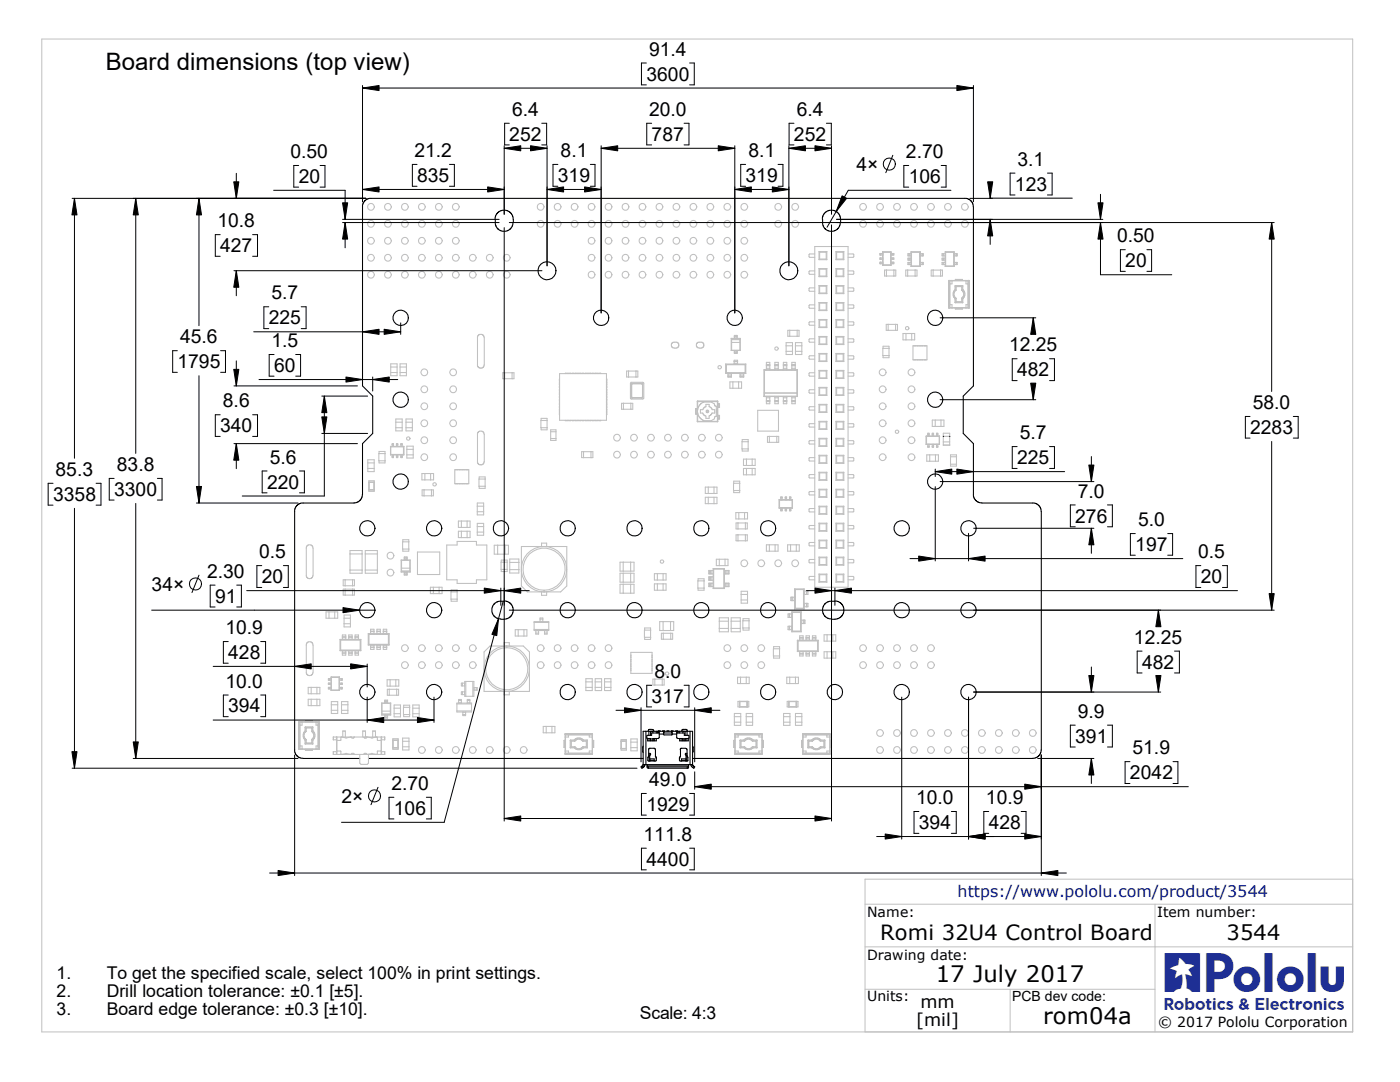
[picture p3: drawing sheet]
<svg xmlns="http://www.w3.org/2000/svg" width="279mm" height="216mm" viewBox="0 0 279 216" stroke-linecap="round" stroke-linejoin="round" font-family="sans-serif">
<defs><g id="words">
<text font-size="7.7" fill="#1e2f94" x="232.4" y="198">R</text>
<text font-size="4.8" x="21.1" y="13.9">Board dimensions (top view)</text>
<g font-size="4.5">
<text x="186.8" y="195.9">17 July 2017</text>
<text x="208.2" y="204.4">rom04a</text>
</g>
<g font-size="4.2">
<text x="175.6" y="187.5">Romi 32U4 Control Board</text>
<text x="244.8" y="187.5">3544</text>
</g>
<g font-size="3.9">
<text x="129.5" y="11.1">91.4</text>
<text x="129" y="16.1">3600</text>
<text x="102.2" y="23.1">6.4</text>
<text x="129.5" y="23.1">20.0</text>
<text x="159" y="23.1">6.4</text>
<text x="101.6" y="28.1">252</text>
<text x="130" y="28.1">787</text>
<text x="158.5" y="28.1">252</text>
<text x="58" y="31.5">0.50</text>
<text x="82.7" y="31.3">21.2</text>
<text x="111.9" y="31.3">8.1</text>
<text x="149.4" y="31.3">8.1</text>
<text x="170.9" y="34.1">4×</text>
<text x="180.8" y="31.5">2.70</text>
<text x="203.1" y="33.1">3.1</text>
<text x="59.6" y="36.5">20</text>
<text x="83.2" y="36.3">835</text>
<text x="111.3" y="36.3">319</text>
<text x="148.8" y="36.3">319</text>
<text x="181.4" y="36.5">106</text>
<text x="202.6" y="38.1">123</text>
<text x="43.4" y="45.3">10.8</text>
<text x="43.9" y="50.3">427</text>
<text x="222.9" y="48.3">0.50</text>
<text x="224.6" y="53.3">20</text>
<text x="54.2" y="59.7">5.7</text>
<text x="53.6" y="64.7">225</text>
<text x="35.9" y="68.5">45.6</text>
<text x="54.2" y="69.3">1.5</text>
<text x="201.4" y="70.1">12.25</text>
<text x="35.4" y="73.4">1795</text>
<text x="54.7" y="74.2">60</text>
<text x="203" y="75.1">482</text>
<text x="44.5" y="81.3">8.6</text>
<text x="250" y="81.6">58.0</text>
<text x="43.9" y="86.2">340</text>
<text x="203.5" y="87.6">5.7</text>
<text x="249.5" y="86.6">2283</text>
<text x="11.1" y="95">85.3</text>
<text x="23.3" y="94">83.8</text>
<text x="53.8" y="92.5">5.6</text>
<text x="203" y="92.6">225</text>
<text x="10.6" y="99.9">3358</text>
<text x="22.8" y="98.9">3300</text>
<text x="53.3" y="97.5">220</text>
<text x="215.1" y="99.3">7.0</text>
<text x="214.6" y="104.3">276</text>
<text x="227.1" y="105">5.0</text>
<text x="51.7" y="111.4">0.5</text>
<text x="226.6" y="109.9">197</text>
<text x="239.1" y="111.4">0.5</text>
<text x="30.3" y="117.9">34×</text>
<text x="41.3" y="115.3">2.30</text>
<text x="52.2" y="116.4">20</text>
<text x="239.6" y="116.4">20</text>
<text x="42.9" y="120.3">91</text>
<text x="45" y="126.5">10.9</text>
<text x="45.5" y="131.5">428</text>
<text x="226.3" y="128.4">12.25</text>
<text x="45" y="137.2">10.0</text>
<text x="130.6" y="135.3">8.0</text>
<text x="227.9" y="133.4">482</text>
<text x="45.5" y="142.2">394</text>
<text x="130" y="140.2">317</text>
<text x="215.1" y="143.2">9.9</text>
<text x="214.6" y="148.2">391</text>
<text x="225.5" y="155.5">2042</text>
<text x="226" y="150.5">51.9</text>
<text x="68.2" y="160.1">2×</text>
<text x="78.1" y="157.6">2.70</text>
<text x="129" y="161.8">1929</text>
<text x="129.5" y="156.8">49.0</text>
<text x="182.8" y="160.4">10.0</text>
<text x="196.8" y="160.4">10.9</text>
<text x="78.6" y="162.6">106</text>
<text x="128.4" y="167.7">111.8</text>
<text x="183.4" y="165.4">394</text>
<text x="197.3" y="165.4">428</text>
<text x="129" y="172.7">4400</text>
</g>
<g font-size="3.5">
<text x="11.3" y="195.4">1.</text>
<text x="21.3" y="195.4">To get the specified scale, select 100% in print settings.</text>
<text x="11.3" y="198.9">2.</text>
<text x="11.3" y="202.5">3.</text>
<text x="21.3" y="198.9">Drill location tolerance: ±0.1 [±5].</text>
<text x="21.3" y="202.5">Board edge tolerance: ±0.3 [±10].</text>
<text x="127.7" y="203.4">Scale: 4:3</text>
<text x="183.7" y="201.2">mm</text>
<text x="182.8" y="204.7">[mil]</text>
</g>
<text font-size="3.2" fill="#018" x="191.1" y="178.9">https://www.pololu.com/product/3544</text>
<g font-size="2.8">
<text x="173.1" y="183">Name:</text>
<text x="230.9" y="183">Item number:</text>
<text x="173.1" y="191.5">Drawing date:</text>
<text x="173.1" y="199.8">Units:</text>
<text x="202" y="199.7">PCB dev code:</text>
<text x="231.1" y="205">© 2017 Pololu Corporation</text>
</g>
</g></defs>
<path d="M8.3 7.8h261.7v198.1h-261.7zM270 175.4h-97.4v30.5M172.6 188.9h97.4M172.6 197.4h57.9M172.6 180.4h97.4M201.6 197.4v8.5M230.5 180.4v25.5" fill="none" stroke="#c0c0c0" stroke-width=".2"/>
<g fill="none" stroke="#c0c0c0" stroke-width=".21">
<path d="M162.6 49.2h6.6v68h-6.6zM162.6 50.7h-1l-.1 .1 .1 .6h1M162.6 54.1h-1l-.1 .1 .1 .5h1M162.6 57.4h-1l-.1 .2 .1 .5h1M163.4 50.2h1.6M163.4 50.2l.2 .1M163.4 50.2v1.6M163.4 53.6v1.6M163.4 57v1.6M163.4 57h1.6M163.4 58.6h1.6M163.4 53.6h1.6"/>
<path d="M163.4 55.2h1.6M163.4 51.8h1.6M163.4 53.6l.2 .1M163.4 57l.2 .1M163.6 50.3h1.3M163.6 51.7l-.2 .1M163.6 50.3v1.4M163.6 53.7v1.4M163.6 57.1v1.4M163.6 55.1l-.2 .1M163.6 51.7h1.3M163.6 55.1h1.3"/>
<path d="M163.6 58.5l-.2 .1M163.6 53.7h1.3M163.6 58.5h1.3M163.6 57.1h1.3M164.9 51.7l.1 .1M164.9 50.3v1.4M164.9 53.7v1.4M164.9 57.1v1.4M164.9 55.1l.1 .1M164.9 58.5l.1 .1M165 50.2l-.1 .1M165 53.6l-.1 .1"/>
<path d="M165 50.2v1.6M165 53.6v1.6M165 57v1.6M165 57l-.1 .1M166.8 50.2h1.6M166.8 53.6l.2 .1M166.8 50.2v1.6M166.8 53.6v1.6M166.8 57v1.6M166.8 50.2l.2 .1M166.8 57h1.6M166.8 58.6h1.6"/>
<path d="M166.8 53.6h1.6M166.8 55.2h1.6M166.8 51.8h1.6M166.8 57l.2 .1M167 50.3h1.3M167 50.3v1.4M167 53.7v1.4M167 57.1v1.4M167 51.7l-.2 .1M167 51.7h1.3M167 55.1h1.3M167 55.1l-.2 .1"/>
<path d="M167 53.7h1.3M167 58.5l-.2 .1M167 58.5h1.3M167 57.1h1.3M168.3 51.7l.1 .1M168.3 50.3v1.4M168.3 53.7v1.4M168.3 57.1v1.4M168.3 55.1l.1 .1M168.3 58.5l.1 .1M168.4 50.2l-.1 .1M168.4 50.2v1.6"/>
<path d="M168.4 53.6v1.6M168.4 57v1.6M168.4 53.6l-.1 .1M168.4 57l-.1 .1M169.2 50.7h1.1l.1 .1-.1 .6h-1.1M169.2 54.1h1.1l.1 .1-.1 .5h-1.1M169.2 57.4h1.1l.1 .2-.1 .5h-1.1M175.7 51.7h.1M175.7 51.5h.1M175.7 50.9h.1M175.7 50.6h.1M175.7 52.3h.1"/>
<path d="M175.7 52.6h.1M175.7 51.5v.2M175.7 52.3v.3M175.7 50.6v.3M175.8 51.7h.3M175.8 51.5h.3M175.8 52.6h.3M175.8 52.3h.3M175.8 50.9h.3M175.8 50.6h.3M175.8 50.6v.3M175.8 51.5v.2"/>
<path d="M175.8 52.3v.3M176.1 50.2l1.7 .1M176.1 50.2h1.7v2.7M176.1 50.2l.1 2.7h1.6M176.1 51.7h.1M176.1 51.5h.1M176.1 52.3h.1M176.1 52.6h.1M176.1 50.9h.1M176.1 50.6h.1M176.2 50.3h1.6M176.2 52.9h1.6"/>
<path d="M176.5 53.9h2.3v1.2h-2.3zM176.9 53.9v1.2M177.8 50.3v2.6M177.8 52.9h.1M177.8 51.7h.1M177.8 51.5h.1M177.8 52.3h.1M177.8 52.6h.1M177.8 50.9h.1M177.8 50.6h.1M177.8 51.7h.3M177.8 51.5h.3"/>
<path d="M177.8 52.6h.3M177.8 52.3h.3M177.8 50.9h.3M177.8 50.6h.3M178.1 51.7h.2M178.1 51.5h.2M178.1 50.9h.2M178.1 50.6h.2M178.1 52.3h.2M178.1 52.6h.2M178.1 50.6v.3M178.1 51.5v.2"/>
<path d="M178.1 52.3v.3M178.3 51.5h.1v.2h-.1M178.3 52.3h.1v.3h-.1M178.3 50.6h.1v.3h-.1M178.3 50.6v.3M178.3 51.5v.2M178.3 52.3v.3M178.4 53.9v1.2M180.8 53.9h2.2v1.2h-2.2zM181.1 53.9v1.2M181.4 52.4h.1M181.4 52.8h.1"/>
<path d="M181.4 51.9h.1M181.4 51.5h.1M181.4 50.6h.1M181.4 51.1h.1M181.4 52.4h-.2v.4h.2M181.4 50.6h-.2v.5h.2M181.4 51.5h-.2v.4h.2M181.4 50.6v.5M181.4 51.5v.4M181.4 52.4v.4M181.4 52.4h.5M181.4 52.8h.5"/>
<path d="M181.4 51.5h.5M181.4 51.9h.5M181.4 50.6h.5M181.4 51.1h.5M181.8 50.2l.1 .1M181.8 53.2h1.8M181.8 50.2v3M181.8 50.2h1.8M181.9 50.3h1.7v2.8h-1.7zM181.9 53.1h1.7M181.9 53.1l-.1 .1M181.9 50.3v2.8"/>
<path d="M181.9 50.3h1.7M182.6 53.9v1.2M183.6 53.1v.1M183.6 50.3v2.8M183.6 52.4h.4M183.6 52.8h.4M183.6 51.1h.4M183.6 50.6h.4M183.6 50.2v.1M183.6 50.2v3M184 52.4h.1M184 52.8h.1"/>
<path d="M184 51.1h.1M184 50.6h.1M184 50.6v.5M184 52.4v.4M184.1 52.4h.2v.4h-.2M184.1 50.6h.2v.5h-.2M184.1 50.6v.5M184.1 52.4v.4M185.8 53.9h2.3v1.2h-2.3zM186.2 53.9v1.2M187.7 53.9v1.2M188.2 52.8h.1"/>
<path d="M188.2 52.4h.1M188.2 51.1h.1M188.2 50.6h.1M188.2 51.9h.1M188.2 51.5h.1M188.2 52.4h-.2v.4h.2M188.2 50.6h-.2v.5h.2M188.2 51.5h-.2v.4h.2M188.2 50.6v.5M188.2 51.5v.4M188.2 52.4v.4M188.3 51.9h.4"/>
<path d="M188.3 51.5h.4M188.3 51.1h.4M188.3 50.6h.4M188.3 52.8h.4M188.3 52.4h.4M188.3 50.6v.5M188.3 51.5v.4M188.3 52.4v.4M188.6 53.2h1.8M188.6 50.2h1.8M188.6 50.2l.1 .1M188.6 50.2v3"/>
<path d="M188.7 53.1h1.7M188.7 50.3h1.7M188.7 50.3v2.8M188.7 53.1l-.1 .1M189.3 57.1h.1M189.3 56.6h.1M189.3 56h.1M189.3 56h4.1M189.3 56v5.5M189.5 56.6h.1M189.6 56h3.6M189.6 56l-.1 5.4"/>
<path d="M189.6 56v5.4M190 56v.6h-.7M190.4 50.2l-1.7 .1v2.8l1.7 .1M190.4 52.4h.1M190.4 52.8h.1M190.4 51.1h.1M190.4 50.6h.1M190.4 50.2v3M190.5 51.1h.3M190.5 50.6h.3M190.5 52.4h.3M190.5 52.8h.3"/>
<path d="M190.5 50.6v.5M190.5 52.4v.4M190.6 59.6h.1M190.6 57.8l.2 .1M190.6 57.8l-.4 .7v.6l.4 .5M190.6 57.1l.2 .1M190.6 57.1v.7M190.6 59.6v.8M190.7 55.8h1.4M190.7 57h1.4M190.7 57l.1 .1M190.7 57l-.1 .1"/>
<path d="M190.7 55.8v.2M190.7 59.5l.1 .1M190.7 57.9l-.4 .5 .1 .7 .3 .4M190.7 59.5l-.1 .1M190.8 57.9h.1M190.8 57.2h.1M190.8 59.6h.1M190.8 59.6h-.2M190.8 57.2v.7M190.8 59.6v.6M190.8 51.1h.1M190.8 50.6h.1"/>
<path d="M190.8 52.4h.1M190.8 52.8h.1M190.8 57.9l-.4 .6v.6l.3 .4M190.8 57.1v.1M190.8 50.6v.5M190.8 52.4v.4M190.8 57.1h1.1M190.8 57.2h1.1M190.9 52.4h.2v.4h-.2M190.9 50.6h.2v.5h-.2M190.9 50.6v.5M190.9 52.4v.4"/>
<path d="M191.9 57.2h.1M191.9 57.1v.1M191.9 57.1l.1 .1M191.9 57.9l.1 .1M191.9 57.9h.1M191.9 59.6h.1M191.9 57.2v.7M191.9 59.6v.6M192 58l.3 .5v.6l-.3 .4M192 59.5l-.1 .1M192 59.5h.1M192 57.9l.4 .6v.5l-.4 .5"/>
<path d="M192 57.9v.1M192 57.9h.1M192 59.5v.1M192 59.6h.2M192 59.5l.2 .1M192 57.2v.7M192 59.6v.6M192.1 55.8v.2M192.1 57l-.2 .1M192.1 57l.1 .1M192.2 57.8l-.2 .1M192.2 57.8h.1"/>
<path d="M192.2 57.1l-.2 .1M192.2 57.1v.7M192.2 59.6v.8M192.2 59.6h.1M192.2 57.8l.4 .7-.1 .7-.3 .4M192.8 56v.6h.7M193.2 56h.1v5.5M193.2 56v5.4M193.4 56v5.5M193.4 57.1h.1M78 72.6h1.2v2.4h-1.2zM78 73.2h1.2"/>
<path d="M78 74.3h1.2M79.8 72.6h1.3v2.4h-1.3zM79.8 73.2h1.3M79.8 74.3h1.3M95.4 67l.3-.3h.5l.3 .3 .1 .4v5.4l-.1 .4-.5 .3-.5-.1-.2-.4zM100.3 74.4h2.3v1.2h-2.3zM100.7 74.4v1.2M102.2 74.4v1.2M111.7 79.7v.4M111.7 74.5h9.3v9.4h-9.3zM111.7 75.6v.5M111.7 76.3v.5"/>
<path d="M111.7 77v.4M111.7 77.7v.4M111.7 78.3v.4M111.7 79v.4M112.8 74.5h.4M113.5 74.5h.4M114.2 74.5h.4M114.8 74.5h.4M115.5 74.5h.4M116.2 74.5h.3M116.8 74.5h.4M117.5 74.5h.4"/>
<path d="M118.2 74.5h.4M118.8 74.5h.4M119.5 74.5h.4M121 79.7v.4M121 75.6v.5M121 76.3v.5M121 77v.4M121 77.7v.4M121 78.3v.4M121 79v.4M125.1 74h2.2v1.2h-2.2zM125.4 74v1.2"/>
<path d="M125.9 79.6h2.4l.2-.1v-3l-.2-.2h-2.4l-.1 .2v3l.2 .1M126 76.7h.1M126 79.2l.2 .2M126 79.2h.1M126 76.7v2.5M126.1 79.2l.1 .1M126.1 76.7v2.5M126.2 76.6l-.1 .1M126.2 76.5l-.2 .2M126.2 76.5v.1M126.2 79.3v.1M126.2 76.5h.1"/>
<path d="M126.2 79.4h.1M126.2 79.4h1.9M126.2 76.6h1.9M126.2 79.3h1.9M126.2 76.5h1.9M126.9 74v1.2M128.1 76.6l.1 .1M128.1 76.5v.1M128.1 76.5l.1 .2M128.1 79.3v.1M128.1 76.5h.1M128.1 79.4h.1"/>
<path d="M128.1 76.5l.2 .2M128.2 76.7h.1M128.2 79.2h.1M128.2 79.2l-.1 .2M128.2 79.2l-.1 .1M128.2 76.7v2.5M128.3 79.2l-.2 .2M128.3 76.7v2.5M134 68.5l.3-.2h.8l.4 .3v.5l-.4 .3h-.8l-.3-.3zM139.1 68.5l.2-.2h.9l.3 .3-.1 .6-.5 .3-.7-.1-.2-.3zM144.8 72.6v1.9M144.8 72.6h4"/>
<path d="M144.8 72.6l.1 .1M144.8 74.5h4M144.9 74.4h3.8M144.9 72.7h3.9v1.7h-3.9M144.9 72.7v1.7M144.9 72.8h3.8M144.9 74.4l-.1 .1M145.3 74.6v.4M145.3 75v.1M145.3 75h.7M145.3 75.1v.2h.7v-.2M145.3 74.6h.7"/>
<path d="M145.3 74.5v.1M145.3 75.1h.7M145.7 76.2h2.3v1.3h-2.3zM145.9 67.5v2.4M145.9 67.5l.1 .1M145.9 69.9h1.8M145.9 67.5h1.8M146 74.6v.4M146 75v.1M146 74.5v.1M146 68.3h1.7M146 67.6h1.7"/>
<path d="M146 67.6v2.3M146 67.8h1.7M146 69.9h1.7M146 69.9h-.1M146.3 76.2v1.3M146.5 72.2v.4M146.5 72.1v.1M146.5 72.1v-.2h.7v.2M146.5 72.6h.1M146.5 72.6h.7M146.5 72.2h.7M146.5 72.1h.7"/>
<path d="M146.6 70.1v.2M146.6 67.2v.2M146.6 70.3v.1M146.6 67.1v.1M146.6 70.4v.1h.5v-.1M146.6 70.1h.5M146.6 70.3h.5M146.6 67.2h.5M146.6 67.4h.5M146.6 67.1v-.2h.5v.2M146.6 67.4v.1M146.6 69.9v.2"/>
<path d="M146.6 70.4h.5M146.6 67.1h.5M147.1 70.1v.2M147.1 67.2v.2M147.1 70.3v.1M147.1 67.1v.1M147.1 67.4v.1M147.1 69.9v.2M147.2 72.2v.4M147.2 72.1v.1M147.2 72.6h.1M147.4 76.2v1.3"/>
<path d="M147.7 67.6v2.3M147.7 69.9h.1M147.7 74.6v.4M147.7 75v.1M147.7 75h.7M147.7 74.5v.1M147.7 75.1v.2h.7v-.2M147.7 74.6h.7M147.7 75.1h.7M147.7 67.5v.1M147.7 67.5v2.4M148.4 74.6v.4"/>
<path d="M148.4 75v.1M148.4 74.5v.1M148.7 72.8v1.6M148.7 74.4l.1 .1M148.8 72.6l-.1 .2M148.8 72.6v1.9M152.5 73.8l.1 .1M152.5 73.8h6.6v5.3h-6.6zM152.5 78.4h.1M152.5 78.4v.7h6.7M152.6 78.4h.1M152.6 73.9h6.4"/>
<path d="M152.6 78.4h6.4M152.6 73.9v5.2M153 79.4v.5M153 73v.5M153 72.7v.2M153 72.7v-.4h.6v.4M153 72.9v.1M153 73.5v.3M153 79.1v.3M153 79.9v.1M153 73.5h.6M153 79.4h.6"/>
<path d="M153 73h.6M153 79.9h.6M153 72.9h.6M153 72.7h.6M153.6 79.4v.5M153.6 73v.5M153.6 72.7v.2M153.6 72.9v.1M153.6 73.5v.3M153.6 79.1v.3M153.6 79.9v.1M154.6 73v.5"/>
<path d="M154.6 79.4v.5M154.6 72.7v.2M154.6 73.5h.7M154.6 72.7v-.4h.7v.4M154.6 79.4h.7M154.6 72.9v.1M154.6 73.5v.3M154.6 79.1v.3M154.6 79.9v.1M154.6 73h.7M154.6 79.9h.7M154.6 72.9h.7"/>
<path d="M154.6 72.7h.7M155.3 73v.5M155.3 79.4v.5M155.3 72.7v.2M155.3 72.9v.1M155.3 73.5v.3M155.3 79.1v.3M155.3 79.9v.1M156.3 79.4v.5M156.3 73v.5M156.3 72.7v.2M156.3 73.5h.7"/>
<path d="M156.3 79.4h.7M156.3 73h.7M156.3 72.7v-.4h.7v.4M156.3 72.9v.1M156.3 73.5v.3M156.3 79.1v.3M156.3 79.9v.1M156.3 79.9h.7M156.3 72.9h.7M156.3 72.7h.7M156.9 68.4h1.3v2.3h-1.3zM156.9 69h1.3"/>
<path d="M156.9 70.1h1.3M157 79.4v.5M157 73v.5M157 72.7v.2M157 72.9v.1M157 73.5v.3M157 79.1v.3M157 79.9v.1M157.2 65.9h2.3v1.2h-2.3zM157.6 65.9v1.2M158 73v.5M158 79.4v.5"/>
<path d="M158 72.7v.2M158 73.5h.7M158 79.4h.7M158 73h.7M158 79.9h.7M158 72.7v-.4h.7v.4M158 72.9v.1M158 73.5v.3M158 79.1v.3M158 79.9v.1M158 72.9h.7M158 72.7h.7"/>
<path d="M158.7 73v.5M158.7 79.4v.5M158.7 72.7v.2M158.7 72.9v.1M158.7 73.5v.3M158.7 79.1v.3M158.7 79.9v.1M158.7 68.4h1.3v2.3h-1.3zM158.7 69h1.3M158.7 70.1h1.3M159 78.4h.1M159 73.9l-6.5-.1v4.6"/>
<path d="M159 73.9v4.5M159 78.4l.1 .7M159.1 65.9v1.2M162.6 60.8h-1l-.1 .2 .1 .5h1M162.6 64.2h-1l-.1 .1 .1 .6h1M162.6 67.6h-1l-.1 .1 .1 .6h1M162.6 71h-1l-.1 .1 .1 .6h1M162.6 74.4h-1l-.1 .1 .1 .6h1M162.6 77.8h-1l-.1 .1 .1 .5h1M163.4 60.4v1.6M163.4 63.8v1.6M163.4 67.1v1.6"/>
<path d="M163.4 70.5v1.6M163.4 73.9v1.6M163.4 77.3v1.6M163.4 77.3h1.6M163.4 78.9h1.6M163.4 73.9h1.6M163.4 75.5h1.6M163.4 70.5h1.6M163.4 72.1h1.6M163.4 67.1h1.6M163.4 68.7h1.6M163.4 63.8h1.6"/>
<path d="M163.4 65.4h1.6M163.4 60.4h1.6M163.4 62h1.6M163.4 60.4l.2 .1M163.4 63.8l.2 .1M163.4 67.1l.2 .2M163.4 70.5l.2 .2M163.4 73.9l.2 .1M163.4 77.3l.2 .1M163.6 60.5v1.3M163.6 63.9v1.3M163.6 67.3v1.3"/>
<path d="M163.6 70.7v1.3M163.6 74v1.4M163.6 77.4v1.4M163.6 65.2l-.2 .2M163.6 61.8l-.2 .2M163.6 60.5h1.3M163.6 68.6l-.2 .1M163.6 63.9h1.3M163.6 65.2h1.3M163.6 61.8h1.3M163.6 72l-.2 .1M163.6 75.4l-.2 .1"/>
<path d="M163.6 68.6h1.3M163.6 70.7h1.3M163.6 67.3h1.3M163.6 78.8l-.2 .1M163.6 74h1.3M163.6 75.4h1.3M163.6 72h1.3M163.6 78.8h1.3M163.6 77.4h1.3M164.9 60.5v1.3M164.9 63.9v1.3M164.9 67.3v1.3"/>
<path d="M164.9 70.7v1.3M164.9 74v1.4M164.9 77.4v1.4M164.9 61.8l.1 .2M164.9 65.2l.1 .2M164.9 68.6l.1 .1M164.9 72l.1 .1M164.9 75.4l.1 .1M164.9 78.8l.1 .1M165 60.4v1.6M165 63.8v1.6M165 67.1v1.6"/>
<path d="M165 70.5v1.6M165 73.9v1.6M165 77.3v1.6M165 63.8l-.1 .1M165 60.4l-.1 .1M165 67.1l-.1 .2M165 73.9l-.1 .1M165 70.5l-.1 .2M165 77.3l-.1 .1M166.8 60.4v1.6M166.8 63.8v1.6M166.8 67.1v1.6"/>
<path d="M166.8 70.5v1.6M166.8 73.9v1.6M166.8 77.3v1.6M166.8 77.3h1.6M166.8 78.9h1.6M166.8 73.9h1.6M166.8 75.5h1.6M166.8 70.5h1.6M166.8 72.1h1.6M166.8 67.1h1.6M166.8 68.7h1.6M166.8 63.8h1.6"/>
<path d="M166.8 65.4h1.6M166.8 60.4h1.6M166.8 62h1.6M166.8 60.4l.2 .1M166.8 63.8l.2 .1M166.8 67.1l.2 .2M166.8 70.5l.2 .2M166.8 73.9l.2 .1M166.8 77.3l.2 .1M167 60.5v1.3M167 63.9v1.3M167 67.3v1.3"/>
<path d="M167 70.7v1.3M167 74v1.4M167 77.4v1.4M167 61.8l-.2 .2M167 60.5h1.3M167 65.2l-.2 .2M167 63.9h1.3M167 65.2h1.3M167 61.8h1.3M167 68.6l-.2 .1M167 72l-.2 .1M167 68.6h1.3"/>
<path d="M167 70.7h1.3M167 67.3h1.3M167 75.4l-.2 .1M167 74h1.3M167 75.4h1.3M167 72h1.3M167 78.8l-.2 .1M167 78.8h1.3M167 77.4h1.3M168.3 60.5v1.3M168.3 63.9v1.3M168.3 67.3v1.3"/>
<path d="M168.3 70.7v1.3M168.3 74v1.4M168.3 77.4v1.4M168.3 61.8l.1 .2M168.3 65.2l.1 .2M168.3 68.6l.1 .1M168.3 72l.1 .1M168.3 75.4l.1 .1M168.3 78.8l.1 .1M168.4 60.4v1.6M168.4 63.8v1.6M168.4 67.1v1.6"/>
<path d="M168.4 70.5v1.6M168.4 73.9v1.6M168.4 77.3v1.6M168.4 60.4l-.1 .1M168.4 63.8l-.1 .1M168.4 67.1l-.1 .2M168.4 70.5l-.1 .2M168.4 73.9l-.1 .1M168.4 77.3l-.1 .1M169.2 60.8h1.1l.1 .2-.1 .5h-1.1M169.2 64.2h1.1l.1 .1-.1 .6h-1.1M169.2 67.6h1.1l.1 .1-.1 .6h-1.1"/>
<path d="M169.2 71h1.1l.1 .1-.1 .6h-1.1M169.2 74.4h1.1l.1 .1-.1 .6h-1.1M169.2 77.8h1.1l.1 .1-.1 .5h-1.1M176.2 69.5v-.4h1.2v2.3h-1.2v-.4M176.9 64.7h2.2v1.2h-2.2zM177.2 64.7v1.2M177.5 69.5h-1.3v1.5h1.3M178.7 64.7v1.2M180.2 66.5h2.3v1.3h-2.3zM180.8 66.5v1.3M181.9 66.5v1.3M182.2 69h2.8v2.8h-2.8z"/>
<path d="M189.3 60.8h.7v.7M189.3 60.8h.1M189.3 61.5h.1M189.3 60.3h.1M189.3 61.5h4.1M189.5 60.8h.1M189.6 61.4l-.1 .1M189.6 61.4h3.6M190.6 60.4h.1M190.7 61.6h1.4M190.7 60.4h1.4M190.7 61.5v.1"/>
<path d="M190.8 60.2v.1M190.8 60.2h.1M190.8 60.2l-.2 .2M190.8 60.2h1.1M190.8 60.3h1.1M190.8 60.3l-.1 .1M191.9 60.2h.1M191.9 60.2v.1M191.9 60.3l.2 .1M192 60.2l-.1 .1M192 60.2l.2 .2M192.1 61.5v.1"/>
<path d="M192.2 60.4h-.1M193.2 61.4h.1M193.4 60.3h.1M193.5 60.8h-.7v.7M73.4 92.4h1.3M73.4 91.7h1.3v2.4h-1.3zM73.4 93.5h1.3M73.6 95.9h1.1v2.1h-1.1zM73.6 96.3h1.1M73.6 97.7h1.1M73.6 96.2h1.1M73.6 97.8h1.1"/>
<path d="M74.6 96.3v1.4M75.6 90.5v-.4h1.2v2.3h-1.2v-.5M76.9 90.5h-1.3v1.4h1.3M78 89.2l2.6-.1v1.6h-2.6M78 89.2h2.5M78 90.7h2.5M78 89.2v1.5M78.3 90.8v.3M78.3 88.7v.4M78.3 88.6v.1M78.3 91.1v.1M78.3 91.1h.2"/>
<path d="M78.3 88.7h.2M78.3 91.2v.1h.2v-.1M78.3 91.2h.2M78.3 88.6h.2M78.3 88.6v-.1h.2v.1M78.5 90.8v.3M78.5 88.7v.4M78.5 88.6v.1M78.5 91.1v.1M79 84.2h1.3M79 83.6h1.3v2.4h-1.3zM79 85.3h1.3"/>
<path d="M79.1 88.7v.4M79.1 90.8v.3M79.1 88.6v.1M79.1 91.1v.1M79.1 91.1h.3M79.1 88.7h.3M79.1 91.2v.1h.3v-.1M79.1 91.2h.3M79.1 88.6h.3M79.1 88.6v-.1h.3v.1M79.4 88.7v.4M79.4 90.8v.3"/>
<path d="M79.4 88.6v.1M79.4 91.1v.1M80 90.8v.3M80 88.7v.4M80 91.1v.1M80 88.6v.1M80 91.1h.3M80 88.7h.3M80 91.2v.1h.3v-.1M80 91.2h.3M80 88.6h.3M80 88.6v-.1h.3v.1"/>
<path d="M80.3 90.8v.3M80.3 88.7v.4M80.3 91.1v.1M80.3 88.6v.1M80.5 89.2v1.5M80.5 90.7l.1 .1M80.6 89.1h-2.7v1.7h2.7M80.6 89.1l-.1 .1M80.6 89.1v1.7M81 84.2h1.3M81 83.6h1.3v2.4h-1.3zM81 85.3h1.3"/>
<path d="M81.2 89h1.3v2.4h-1.3zM81.2 90.8h1.3M81.2 89.7h1.3M84.2 94.5h2.3v1.3h-2.3zM84.2 97.7h2.3v1.2h-2.3zM84.6 97.7v1.2M84.8 94.5v1.3M85.9 94.5v1.3M86.1 97.7v1.2M90.8 93.7h2.8v2.8h-2.8zM95.4 86.3l.3-.3h.5l.3 .3 .1 .4v5.4l-.1 .4-.5 .3-.5-.1-.2-.4zM95.6 95.6v-.4h1.2v2.3h-1.2v-.5"/>
<path d="M96.9 95.6h-1.3v1.4h1.3M107.9 83.9h1.3M107.9 85.3h1.3M108 83.5h1.2v2.3h-1.2zM109.9 85.8h1.1v2.1h-1.1zM109.9 87.5h1.1M109.9 86.1h1.1M111.7 82.3v.4M111.7 80.3v.4M111.7 81v.4M111.7 81.7v.4M112.8 83.9h.4"/>
<path d="M113.5 83.9h.4M114.2 83.9h.4M114.8 83.9h.4M115.5 83.9h.4M116.1 90.1h2.2v1.2h-2.2zM116.2 83.9h.3M116.5 90.1v1.2M116.8 83.9h.4M117.5 83.9h.4M117.9 90.1v1.2M118.2 83.9h.4M118.8 83.9h.4"/>
<path d="M119.5 83.9h.4M121 80.3v.4M121 81v.4M121 81.7v.4M121 82.3v.4M124 80.5h2.3v1.2h-2.3zM124.4 80.5v1.2M125.9 80.5v1.2M138.9 82.6h.2M138.9 81.5h.2M138.9 81.5v1.1M138.9 81.5h-.1v1.1h.1"/>
<path d="M139.1 82.6h.1M139.1 81.5h.1M139.1 81.5v1.1M139.1 80.1h.1M139.1 84.1l.1 .1M139.1 84.1h.1M139.1 80.1v4M139.2 84.1v.1M139.2 80v.1M139.2 80l-.1 .1M139.2 80.1v1.6M139.2 82.5v1.6"/>
<path d="M139.2 84.1h4M139.2 80h4M139.2 80.1h4M139.2 84.2h4M140.8 99.2h2.3v1.3h-2.3zM140.8 97.2h2.3v1.3h-2.3zM141.4 97.2v1.3M141.4 99.2v1.3M141.5 81.1l.4 .2 .3 .4h.4v.7h-.4M141.5 81.2v-.5h-.6v.5l-.4 .1-.2 .4h-.5v.7h.5l.1 .3 .4 .3M142.1 82.4l-.3 .5-.3 .1v.5h-.6v-.5M142.5 97.2v1.3"/>
<path d="M142.5 99.2v1.3M142.6 80.9v-.3l-.7-.4h-1.5l-.8 .6-.4 .8v.9l.4 .8 .9 .6M142.6 80.8l.1 .2 .3 .1-.1 2M142.9 83.1l-.3 .1v.4l-.7 .3h-1.4M143 81.7v.7M143.2 80.1h.1M143.2 84.1h.1M143.2 84.1v.1M143.2 80v.1M143.2 80l.1 .1M143.2 80.1v4M143.3 84.1l-.1 .1"/>
<path d="M143.3 80.6h.1M143.3 80.1v4M143.3 82.9h.1M143.3 83.6h.1M143.3 81.3h.1M143.3 83.6h.2M143.3 82.9h.2M143.3 80.6h.2M143.3 81.3h.2M143.3 80.6v.7M143.3 82.9v.7M143.5 80.6h.1v.7h-.1"/>
<path d="M143.5 82.9h.1v.7h-.1M143.5 80.6v.7M143.5 82.9v.7M146.4 96.4v-.4h1.2v2.3h-1.2v-.4M147.7 96.4h-1.3v1.5h1.3M148.1 88.1v-.4h1.2v2.3h-1.2v-.4M148.4 93.5h2.3v1.2h-2.3zM148.4 91.6h2.3v1.3h-2.3zM149 91.6v1.3M149 93.5v1.2M149.4 88.1h-1.3v1.5h1.3M150.1 91.6v1.3"/>
<path d="M150.1 93.5v1.2M151.2 81.9h4.2v4.1h-4.2zM153 80v.1M153 80.1v.5h.6v-.5M153 80h.6M153 80.1h.6M153.2 87.1h2.2v1.2h-2.2zM153.5 87.1v1.2M153.6 80v.1M154.6 80v.1M154.6 80.1v.5h.7v-.5M154.6 80h.7"/>
<path d="M154.6 80.1h.7M155 87.1v1.2M155.3 80v.1M155.5 99.7l.1 .1M155.5 99.7h2.7M155.5 99.7v1.7M155.6 99.8h2.5M155.6 99.8v1.5M155.8 99.4v.3M155.8 99.3v.1M155.8 99.4h.3M155.8 99.3h.3"/>
<path d="M155.8 99.3v-.2h.3v.2M156.1 99.4v.3M156.1 99.3v.1M156.3 80v.1M156.3 80.1v.5h.7v-.5M156.3 80h.7M156.3 80.1h.7M156.7 99.4v.3M156.7 99.3v.1M156.7 99.4h.3M156.7 99.3h.3M156.7 99.3v-.2h.3v.2"/>
<path d="M157 99.4v.3M157 99.3v.1M157 80v.1M157.6 99.4v.3M157.6 99.3v.1M157.6 99.4h.2M157.6 99.3h.2M157.6 99.3v-.2h.2v.2M157.8 99.4v.3M157.8 99.3v.1M158 80v.1M158 80.1v.5h.7v-.5"/>
<path d="M158 80h.7M158 80.1h.7M158.1 99.7v1.6M158.1 99.7h-2.6v1.6h2.6M158.2 99.7h-.1M158.2 99.7v1.7M158.7 80v.1M162.6 81.2h-1l-.1 .1 .1 .5h1M162.6 84.5h-1l-.1 .2 .1 .5h1M162.6 87.9h-1l-.1 .2 .1 .5h1M162.6 91.3h-1l-.1 .1 .1 .6h1M162.6 94.7h-1l-.1 .1 .1 .6h1"/>
<path d="M162.6 98.1h-1l-.1 .1 .1 .6h1M163.4 80.7v1.6M163.4 84.1v1.6M163.4 87.5v1.6M163.4 90.8v1.7M163.4 94.2v1.6M163.4 97.6v1.6M163.4 97.6h1.6M163.4 99.2h1.6M163.4 94.2h1.6M163.4 95.8h1.6M163.4 90.8h1.6"/>
<path d="M163.4 92.5h1.6M163.4 87.5h1.6M163.4 89.1h1.6M163.4 84.1h1.6M163.4 85.7h1.6M163.4 80.7h1.6M163.4 82.3h1.6M163.4 80.7l.2 .1M163.4 84.1l.2 .1M163.4 90.8l.2 .2M163.4 87.5l.2 .1M163.4 94.2l.2 .2"/>
<path d="M163.4 97.6l.2 .1M163.6 80.8v1.4M163.6 84.2v1.4M163.6 87.6v1.3M163.6 91v1.3M163.6 94.4v1.3M163.6 97.7v1.4M163.6 80.8h1.3M163.6 82.2l-.2 .1M163.6 85.6l-.2 .1M163.6 84.2h1.3M163.6 85.6h1.3"/>
<path d="M163.6 82.2h1.3M163.6 88.9l-.2 .2M163.6 92.3l-.2 .2M163.6 91h1.3M163.6 88.9h1.3M163.6 87.6h1.3M163.6 95.7l-.2 .1M163.6 94.4h1.3M163.6 92.3h1.3M163.6 95.7h1.3M163.6 99.1l-.2 .1M163.6 99.1h1.3"/>
<path d="M163.6 97.7h1.3M164.9 80.8v1.4M164.9 84.2v1.4M164.9 87.6v1.3M164.9 91v1.3M164.9 94.4v1.3M164.9 97.7v1.4M164.9 82.2l.1 .1M164.9 85.6l.1 .1M164.9 92.3l.1 .2M164.9 88.9l.1 .2M164.9 95.7l.1 .1"/>
<path d="M164.9 99.1l.1 .1M165 80.7v1.6M165 84.1v1.6M165 87.5v1.6M165 90.8v1.7M165 94.2v1.6M165 97.6v1.6M165 80.7l-.1 .1M165 84.1l-.1 .1M165 87.5l-.1 .1M165 94.2l-.1 .2M165 90.8l-.1 .2"/>
<path d="M165 97.6l-.1 .1M166.8 80.7v1.6M166.8 84.1v1.6M166.8 87.5v1.6M166.8 90.8v1.7M166.8 94.2v1.6M166.8 97.6v1.6M166.8 97.6h1.6M166.8 99.2h1.6M166.8 94.2h1.6M166.8 95.8h1.6M166.8 90.8h1.6"/>
<path d="M166.8 92.5h1.6M166.8 87.5h1.6M166.8 89.1h1.6M166.8 84.1h1.6M166.8 85.7h1.6M166.8 80.7h1.6M166.8 82.3h1.6M166.8 80.7l.2 .1M166.8 84.1l.2 .1M166.8 87.5l.2 .1M166.8 94.2l.2 .2M166.8 90.8l.2 .2"/>
<path d="M166.8 97.6l.2 .1M167 80.8v1.4M167 84.2v1.4M167 87.6v1.3M167 91v1.3M167 94.4v1.3M167 97.7v1.4M167 80.8h1.3M167 82.2l-.2 .1M167 84.2h1.3M167 85.6h1.3M167 82.2h1.3"/>
<path d="M167 85.6l-.2 .1M167 88.9l-.2 .2M167 91h1.3M167 88.9h1.3M167 87.6h1.3M167 92.3l-.2 .2M167 94.4h1.3M167 92.3h1.3M167 95.7h1.3M167 95.7l-.2 .1M167 99.1l-.2 .1M167 99.1h1.3"/>
<path d="M167 97.7h1.3M168.3 80.8v1.4M168.3 84.2v1.4M168.3 87.6v1.3M168.3 91v1.3M168.3 94.4v1.3M168.3 97.7v1.4M168.3 85.6l.1 .1M168.3 82.2l.1 .1M168.3 88.9l.1 .2M168.3 95.7l.1 .1M168.3 92.3l.1 .2"/>
<path d="M168.3 99.1l.1 .1M168.4 80.7v1.6M168.4 84.1v1.6M168.4 87.5v1.6M168.4 90.8v1.7M168.4 94.2v1.6M168.4 97.6v1.6M168.4 80.7l-.1 .1M168.4 84.1l-.1 .1M168.4 90.8l-.1 .2M168.4 87.5l-.1 .1M168.4 94.2l-.1 .2"/>
<path d="M168.4 97.6l-.1 .1M169.2 81.2h1.1l.1 .1-.1 .5h-1.1M169.2 84.5h1.1l.1 .2-.1 .5h-1.1M169.2 87.9h1.1l.1 .2-.1 .5h-1.1M169.2 91.3h1.1l.1 .1-.1 .6h-1.1M169.2 94.7h1.1l.1 .1-.1 .6h-1.1M169.2 98.1h1.1l.1 .1-.1 .6h-1.1M184.9 88.6h2.6M184.9 88.6l-.1 .1M184.9 87.1h2.6M184.9 87.1v1.5M185 90.8h2.3v1.2h-2.3z"/>
<path d="M185.2 86.7v.3M185.2 88.7v.3M185.2 86.6v.1M185.2 89v.2M185.2 86.7h.2M185.2 89h.2M185.2 89.2h.2M185.2 86.6v-.2h.2v.2M185.2 87h.1M185.2 86.6h.2M185.4 86.7v.3M185.4 88.7v.3"/>
<path d="M185.4 86.6v.1M185.4 89v.2M185.4 87h.1M185.5 90.8v1.2M186.1 86.7v.3M186.1 88.7v.3M186.1 89v.2M186.1 86.6v.1M186.1 86.7h.2M186.1 89h.2M186.1 89.2h.2M186.1 86.6v-.2h.2v.2"/>
<path d="M186.1 83.8h2.3v1.3h-2.3zM186.1 87h.1M186.1 86.6h.2M186.3 86.7v.3M186.3 88.7v.3M186.3 89v.2M186.3 86.6v.1M186.3 87h.1M186.6 83.8v1.3M186.7 90.8v1.2M186.9 86.7v.3M186.9 88.7v.3"/>
<path d="M186.9 89v.2M186.9 86.6v.1M186.9 86.7h.3M186.9 89h.3M186.9 89.2h.3M186.9 86.6v-.2h.3v.2M186.9 87h.1M186.9 86.6h.3M187.2 86.7v.3M187.2 88.7v.3M187.2 89v.2M187.2 86.6v.1"/>
<path d="M187.2 87h.1M187.5 87.1v1.6h-2.7M187.5 87.1v1.5M187.5 87h-2.7v1.7M187.8 83.8v1.3M188.3 87.1h1.2M188.3 88.2h1.2M189.5 88.8v-2.4h-1.2v2.4h1.3M189.7 90.8h1.2v2.2h-1.2zM189.7 92.6h1.2M189.7 91.1h1.2M61.2 109l.4-.3h.4l.4 .3 .1 .4-.1 5.6-.2 .4-.4 .1-.4-.1-.3-.4z"/>
<path d="M68.5 115.7h2.2v1.2h-2.2zM68.5 117.6h2.2v1.1h-2.2zM68.9 115.7v1.2M68.9 117.6v1.1M69.8 109.9h2.5v4.5h-2.5zM69.8 110.5h2.5M69.8 113.7h2.5M70.4 115.7v1.2M70.4 117.6v1.1M72.9 109.9h2.4v4.5h-2.4zM72.9 110.5h2.5M72.9 113.7h2.5"/>
<path d="M80.1 111.8v2.3M80.1 111.8h.1M80.1 111.8h1.8M80.1 114.1h1.8M80.1 113.4h1.7M80.1 113.9h1.7M80.1 114.1h1.7M80.1 114.1h.1M80.1 111.8h1.7M80.4 108.1v-.4h1.2v2.3h-1.2v-.4M80.7 111.4v.2M80.7 114.3v.2"/>
<path d="M80.7 114.5v.1M80.7 111.3v.1M80.7 111.3h.5M80.7 111.6h.5M80.7 111.4h.5M80.7 114.5h.5M80.7 114.3h.5M80.7 111.3v-.2h.5v.2M80.7 111.6v.2M80.7 114.1v.2M80.7 114.6v.2h.5v-.2M80.7 114.6h.5"/>
<path d="M81.2 111.4v.2M81.2 114.3v.2M81.2 114.5v.1M81.2 111.3v.1M81.2 111.6v.2M81.2 114.1v.2M81.6 108.1h-1.3v1.5h1.3M81.8 111.8v2.3M81.8 114.1h.1M81.9 111.8v2.3M81.9 111.8h-.1M83.3 110.2h4.5v4.4h-4.5z"/>
<path d="M85.9 117.2h2.3v1.2h-2.3zM86.5 117.2v1.2M87.6 117.2v1.2M89.2 108.8h2v-.8h3.9v.8h2.1v6.9h-2.1v.7h-3.9v-.7h-2zM90 118.1v-.4h1.2v2.3h-1.2v-.5M91.3 118.1h-1.3v1.4h1.3M91.5 106h2.3v1.3h-2.3zM91.5 104h2.3v1.2h-2.3zM92.1 104v1.2M92.1 106v1.3M93.2 104v1.2M93.2 106v1.3"/>
<path d="M95.2 101h1.3M95.2 102.1h1.3M95.2 100.4h1.3v2.3h-1.3zM95.2 104.4h1.3v2.4h-1.3zM95.2 106.2h1.3M95.2 105.1h1.3M98.6 108.8h2.9v1.8h-2.9zM99.3 108.8v1.8M100 112.2v-.4h1.2v2.2h-1.2v-.4M100.8 108.8v1.8M101.3 112.2h-1.3v1.4h1.3M101.7 111.5h1.8v2.8h-1.8z"/>
<path d="M101.7 113.7h1.9M101.7 112.2h1.9M104.1 109.1h9v7.8l-1.2 1.2h-6.7l-1.1-1.2zM108.1 118.1v.7h1v-.7M108.1 109.1v-.7h1v.7M123.7 114.4h2.8v1.8h-2.8zM123.7 112.2h2.8v1.8h-2.8zM123.7 116.6h2.8v1.8h-2.8zM124.4 112.2v1.8M124.4 114.4v1.8M124.4 116.6v1.8M125.9 112.2v1.8"/>
<path d="M125.9 114.4v1.8M125.9 116.6v1.8M130.6 116.5h2.3v1.3h-2.3zM130.6 114.5h2.3v1.2h-2.3zM131.2 114.5v1.2M131.2 116.5v1.3M132.3 114.5v1.2M132.3 116.5v1.3M139.3 117.3h1.2M139.3 115.9h1.2M139.3 115.5h1.2v2.3h-1.2zM141.6 115.1h.2"/>
<path d="M141.6 115.8h.2M141.6 116.4h.2M141.6 117.1h.2M141.6 114.5h.2M141.6 113.8h.2M141.6 113.8h-.2v.7h.2M141.6 116.4h-.2v.7h.2M141.6 115.1h-.2v.7h.2M141.6 113.8v.7M141.6 115.1v.7M141.6 116.4v.7M141.8 115.8h.3"/>
<path d="M141.8 115.1h.3M141.8 117.1h.3M141.8 116.4h.3M141.8 114.5h.3M141.8 113.8h.3M141.8 113.8v.7M141.8 115.1v.7M141.8 116.4v.7M142.1 114.5h.2M142.1 113.8h.2M142.1 113.8v.7M142.1 115.1v.7"/>
<path d="M142.1 116.4v.7M142.1 116.4h.2M142.1 117.1h.2M142.1 115.1h.2M142.1 115.8h.2M142.3 113.5v3.9M142.3 113.5h.1M142.3 113.5h2.3M142.3 117.4h2.3M142.4 117.3h2.1M142.4 113.5h2.1v3.9h-2.1M142.4 113.5v3.9"/>
<path d="M142.4 113.5h2.1M142.4 117.4h-.1M143 111.6h2.3v1.3h-2.3zM143.6 111.6v1.3M144.5 117.3l.1 .1M144.5 113.5v3.8M144.6 114.5h.2M144.6 113.5h-.1M144.6 113.5v3.9M144.6 113.8h.2M144.6 116.4h.2M144.6 117.1h.2"/>
<path d="M144.7 111.6v1.3M144.8 116.4h.3M144.8 117.1h.3M144.8 114.5h.3M144.8 113.8h.3M144.8 113.8v.7M144.8 116.4v.7M145.1 116.4h.2M145.1 117.1h.2M145.1 114.5h.2M145.1 113.8h.2M145.1 113.8v.7"/>
<path d="M145.1 116.4v.7M145.3 113.8h.2v.7h-.2M145.3 116.4h.2v.7h-.2M145.3 113.8v.7M145.3 116.4v.7M146.9 102.3h2.3v1.2h-2.3zM146.9 104.4h2.2v1.1h-2.2zM146.9 106.7h2.2v1.2h-2.2zM147.3 104.4v1.1M147.3 106.7v1.2M147.4 102.3v1.2M147.9 118.6h1.3"/>
<path d="M147.9 118h1.3v2.4h-1.3zM147.9 119.7h1.3M148.6 102.3v1.2M148.8 104.4v1.1M148.8 106.7v1.2M153 108.7h2.3v1.3h-2.3zM153.5 108.7v1.3M154.7 108.7v1.3M155.5 101.4h2.7M155.6 101.3h2.5M155.6 101.3l-.1 .1M155.8 101.4v.3"/>
<path d="M155.8 101.7v.1M155.8 101.7h.3M155.8 101.8h.3M155.8 101.8v.1h.3v-.1M156.1 101.4v.3M156.1 101.7v.1M156.7 101.4v.3M156.7 101.7v.1M156.7 101.7h.3M156.7 101.8h.3M156.7 101.8v.1h.3v-.1M157 101.4v.3"/>
<path d="M157 101.7v.1M157.2 108.7h2.3v1.3h-2.3zM157.6 101.4v.3M157.6 101.7v.1M157.6 101.7h.2M157.6 101.8h.2M157.6 101.8v.1h.2v-.1M157.8 108.7v1.3M157.8 101.4v.3M157.8 101.7v.1M158 119.8h.1M158 119.2h.1"/>
<path d="M158 119.2v.6M158 119.2h-.2v.6h.2M158.1 119.8h.4M158.1 119.2h.4M158.1 119.2v.6M158.1 101.3l.1 .1M158.5 119.2v.6M158.5 119.8h.1M158.5 119.2h.1M158.6 117.5h1.9M158.6 117.5l.1 .1M158.6 117.5v4"/>
<path d="M158.7 117.6v3.8M158.7 117.6h1.7M158.9 108.7v1.3M160.4 117.6v3.8M160.5 117.5v4M160.5 117.5l-.1 .1M160.5 117.9h.1M160.5 118.6h.1M160.6 117.9h.4M160.6 118.6h.4M160.6 117.9v.7M161 117.9h.1"/>
<path d="M161 118.6h.1M161 117.9v.7M161 117.9h.2v.7h-.2M162.6 101.5h-1l-.1 .1 .1 .6h1M162.6 104.9h-1l-.1 .1 .1 .5h1M162.6 108.2h-1l-.1 .2 .1 .5h1M162.6 111.6h-1l-.1 .2 .1 .5h1M162.6 115h-1l-.1 .1 .1 .6h1M163.4 101v1.6M163.4 104.4v1.6M163.4 107.8v1.6M163.4 111.2v1.6"/>
<path d="M163.4 114.6v1.6M163.4 114.6h1.6M163.4 116.2h1.6M163.4 111.2h1.6M163.4 112.8h1.6M163.4 107.8h1.6M163.4 109.4h1.6M163.4 104.4h1.6M163.4 106h1.6M163.4 101h1.6M163.4 102.6h1.6M163.4 101l.2 .1"/>
<path d="M163.4 104.4l.2 .1M163.4 111.2l.2 .1M163.4 107.8l.2 .1M163.4 114.6l.2 .1M163.6 101.1v1.4M163.6 104.5v1.4M163.6 107.9v1.4M163.6 111.3v1.3M163.6 114.7v1.3M163.6 101.1h1.3M163.6 102.5l-.2 .1M163.6 105.9l-.2 .1"/>
<path d="M163.6 102.5h1.3M163.6 109.3l-.2 .1M163.6 105.9h1.3M163.6 104.5h1.3M163.6 111.3h1.3M163.6 109.3h1.3M163.6 112.6l-.2 .2M163.6 116l-.2 .2M163.6 112.6h1.3M163.6 107.9h1.3M163.6 114.7h1.3M163.6 116h1.3"/>
<path d="M164.9 101.1v1.4M164.9 104.5v1.4M164.9 107.9v1.4M164.9 111.3v1.3M164.9 114.7v1.3M164.9 102.5l.1 .1M164.9 105.9l.1 .1M164.9 109.3l.1 .1M164.9 112.6l.1 .2M164.9 116l.1 .2M165 101v1.6M165 104.4v1.6"/>
<path d="M165 107.8v1.6M165 111.2v1.6M165 114.6v1.6M165 104.4l-.1 .1M165 101l-.1 .1M165 107.8l-.1 .1M165 111.2l-.1 .1M165 114.6l-.1 .1M166.8 101v1.6M166.8 104.4v1.6M166.8 107.8v1.6M166.8 111.2v1.6"/>
<path d="M166.8 114.6v1.6M166.8 114.6h1.6M166.8 116.2h1.6M166.8 111.2h1.6M166.8 112.8h1.6M166.8 107.8h1.6M166.8 109.4h1.6M166.8 104.4h1.6M166.8 106h1.6M166.8 101h1.6M166.8 102.6h1.6M166.8 101l.2 .1"/>
<path d="M166.8 104.4l.2 .1M166.8 107.8l.2 .1M166.8 111.2l.2 .1M166.8 114.6l.2 .1M167 101.1v1.4M167 104.5v1.4M167 107.9v1.4M167 111.3v1.3M167 114.7v1.3M167 101.1h1.3M167 102.5l-.2 .1M167 102.5h1.3"/>
<path d="M167 105.9l-.2 .1M167 105.9h1.3M167 104.5h1.3M167 111.3h1.3M167 109.3h1.3M167 109.3l-.2 .1M167 112.6l-.2 .2M167 112.6h1.3M167 107.9h1.3M167 114.7h1.3M167 116l-.2 .2M167 116h1.3"/>
<path d="M168.3 101.1v1.4M168.3 104.5v1.4M168.3 107.9v1.4M168.3 111.3v1.3M168.3 114.7v1.3M168.3 102.5l.1 .1M168.3 105.9l.1 .1M168.3 109.3l.1 .1M168.3 112.6l.1 .2M168.3 116l.1 .2M168.4 101v1.6M168.4 104.4v1.6"/>
<path d="M168.4 107.8v1.6M168.4 111.2v1.6M168.4 114.6v1.6M168.4 101l-.1 .1M168.4 104.4l-.1 .1M168.4 107.8l-.1 .1M168.4 111.2l-.1 .1M168.4 114.6l-.1 .1M169.2 101.5h1.1l.1 .1-.1 .6h-1.1M169.2 104.9h1.1l.1 .1-.1 .5h-1.1M169.2 108.2h1.1l.1 .2-.1 .5h-1.1M169.2 111.6h1.1l.1 .2-.1 .5h-1.1"/>
<path d="M169.2 115h1.1l.1 .1-.1 .6h-1.1M61.3 128.2l.7-.1 .4 .2 .1 .4-.1 5.7-.2 .3-.4 .1-.4-.1-.3-.3v-5.9zM61.5 137.2h2.3v1.2h-2.3zM61.5 139.5h2.3v1.3h-2.3zM62.1 137.2v1.2M62.1 139.5v1.3M63.2 137.2v1.2M63.2 139.5v1.3M65.1 122.1h2.3v1.3h-2.3zM65.6 136.3h.1M65.6 136.6h.1M65.6 137.2h.1"/>
<path d="M65.6 137.5h.1M65.6 135.7h.1M65.6 135.4h.1M65.6 136.3v.3M65.6 135.4v.3M65.6 137.2v.3M65.7 122.1v1.3M65.7 136.3h.4M65.7 136.6h.4M65.7 137.2h.4M65.7 137.5h.4M65.7 135.4h.4"/>
<path d="M65.7 135.7h.4M65.7 135.4v.3M65.7 136.3v.3M65.7 137.2v.3M66.1 135.1v2.7M66.1 135.1v2.7h1.7M66.1 135.1h1.6M66.1 140h1.3v2.4h-1.3zM66.1 137.7h1.6M66.1 135.2h1.6M66.8 122.1v1.3M67.7 135.2v2.5"/>
<path d="M67.7 137.7v.1M67.7 135.1v.1M67.7 135.1v2.7M67.7 136.3h.1M67.7 136.6h.1M67.7 135.7h.1M67.7 135.4h.1M67.7 137.2h.1M67.7 137.5h.1M67.8 136.3h.3M67.8 136.6h.3M67.8 135.7h.3"/>
<path d="M67.8 135.4h.3M67.8 137.2h.3M67.8 137.5h.3M67.9 129.8h4.1M67.9 127.6v2.2M67.9 127.6h.1M67.9 127.6h4.1M67.9 127.6l.1 .1M67.9 127.6h4.1v2.2h-4.1M67.9 129.8h.1M68 127.7h3.9M68 127.7v2"/>
<path d="M68 129.7l-.1 .1M68 129.7h3.9M68.1 136.3h.1M68.1 136.6h.1M68.1 135.7h.1M68.1 135.4h.1M68.1 137.2h.1M68.1 137.5h.1M68.1 135.4v.3M68.1 136.3v.3M68.1 137.2v.3M68.2 140h1.2v2.4h-1.2z"/>
<path d="M68.2 136.3h.1v.3h-.1M68.2 135.4h.1v.3h-.1M68.2 137.2h.1v.3h-.1M68.2 135.4v.3M68.2 136.3v.3M68.2 137.2v.3M68.3 127.2v.4M68.3 129.9v.4M68.3 130.3h.1M68.3 127v.2M68.3 127v-.3h.7v.3M68.3 127.6h.1"/>
<path d="M68.3 129.8v.1M68.3 130.3v.4h.7v-.4M68.3 129.9h.7M68.3 127.2h.7M68.3 127.6h.7M68.3 130.3h.7M68.3 127h.7M68.7 123.4h1.2M68.7 122.7h1.2v2.4h-1.2zM68.7 124.5h1.2M69 127.2v.4M69 129.9v.4"/>
<path d="M69 130.3h.1M69 127v.2M69 127.6h.1M69 129.8v.1M69.6 129.9v.4M69.6 127.2v.4M69.6 130.3h.1M69.6 127v.2M69.6 129.9h.7M69.6 127v-.3h.7v.3M69.6 127.6h.1M69.6 129.8v.1"/>
<path d="M69.6 130.3v.4h.7v-.4M69.6 127.2h.7M69.6 127.6h.7M69.6 130.3h.7M69.6 127h.7M70.3 129.9v.4M70.3 127.2v.4M70.3 130.3h.1M70.3 127v.2M70.3 127.6h.1M70.3 129.8v.1M70.9 129.9v.4"/>
<path d="M70.9 127.2v.4M70.9 127v.2M70.9 130.3h.1M70.9 129.9h.6M70.9 127v-.3h.6v.3M70.9 127.6h.1M70.9 129.8v.1M70.9 130.3v.4h.6v-.4M70.9 127.2h.6M70.9 127.6h.6M70.9 130.3h.6M70.9 127h.6"/>
<path d="M71.5 129.9v.4M71.5 127.2v.4M71.5 127v.2M71.5 130.3h.1M71.5 127.6h.1M71.5 129.8v.1M71.9 127.7v2M71.9 129.7l.1 .1M72 127.6l-.1 .1M72 127.6v2.2M73.5 128.7h4.1M73.5 126.4h4.1"/>
<path d="M73.5 126.4l.1 .1M73.5 126.4v2.3M73.6 126.5h4v2.2M73.6 126.5v.1M73.6 126.5v2.2M73.6 128.7h-.1M73.6 126.6h3.9M73.6 126.6v2M73.6 128.6v.1M73.6 128.6h3.9M74 128.7v.4M74 126v.4"/>
<path d="M74 125.9v.1M74 129.1v.1M74 126h.6M74 129.1h.6M74 128.7h.6M74 125.9v-.3h.6v.3M74 126.4h.1M74 128.7h.1M74 129.2v.4h.6v-.4M74 125.9h.6M74 129.2h.6M74.6 128.7v.4"/>
<path d="M74.6 126v.4M74.6 125.9v.1M74.6 129.1v.1M74.6 126.4h.1M74.6 128.7h.1M75.2 126v.4M75.2 128.7v.4M75.2 129.1v.1M75.2 125.9v.1M75.2 126h.7M75.2 129.1h.7M75.2 128.7h.7"/>
<path d="M75.2 125.9v-.3h.7v.3M75.2 126.4h.1M75.2 128.7h.1M75.2 129.2v.4h.7v-.4M75.2 125.9h.7M75.2 129.2h.7M75.9 126v.4M75.9 128.7v.4M75.9 129.1v.1M75.9 125.9v.1M75.9 126.4h.1M75.9 128.7h.1"/>
<path d="M76.5 126v.4M76.5 128.7v.4M76.5 129.1v.1M76.5 125.9v.1M76.5 126h.7M76.5 125.9v-.3h.7v.3M76.5 129.2v.4h.7v-.4M76.5 126.4h.1M76.5 128.7h.1M76.5 129.1h.7M76.5 128.7h.7M76.5 125.9h.7"/>
<path d="M76.5 129.2h.7M76.8 140v.2M76.8 139.8v.2M76.8 140h.5M76.8 139.8v-.1h.5v.1M76.8 139.8h.5M77.2 126v.4M77.2 128.7v.4M77.2 129.1v.1M77.2 125.9v.1M77.2 126.4h.1M77.2 128.7h.1"/>
<path d="M77.3 135.6h2.3v1.3h-2.3zM77.3 137.5h2.2v1.2h-2.2zM77.3 140v.2M77.3 139.8v.2M77.5 128.6l.1 .1M77.5 126.6v2M77.6 126.4l-.1 .2M77.6 126.4v2.3M77.7 137.5v1.2M77.9 135.6v1.3M79 135.6v1.3M79.2 137.5v1.2"/>
<path d="M91.5 139.8v.5M91.5 139.8v-.2h.6v.2M91.5 139.8h.6M92.1 139.8v.5M92.3 138.6h.4M92.3 138h.4M92.3 136.9h.4M92.3 136.3h.4M92.3 138h-.2v.6h.2M92.3 136.3h-.2v.6h.2M92.3 136.3v.6M92.3 138v.6"/>
<path d="M92.7 136.3h.1M92.7 138.6h.1M92.7 136.3v.6M92.7 138v.6M92.7 138h.1M92.7 136.9h.1M92.8 136h1.8v2.9h-1.8zM93 136v2.9M93.3 139.8v.5M93.3 139.8v-.2h.5v.2M93.3 139.8h.5M93.8 139.8v.5"/>
<path d="M94.4 136v2.9M94.6 137.7h.1M94.6 137.2h.1M94.6 137.2h.4M94.6 137.7h.4M95 137.2h.2v.5h-.2M95 137.2v.5M96.6 130.1l1.2-1.2h6.6l1.3 1.2v7.9h-9.1zM100.6 128.9v-.7h1v.7M100.6 138v.6h1v-.6M102.8 125.6h2.4v1.3h-2.4zM103.4 125.6v1.3"/>
<path d="M104.6 125.6v1.3M106.6 125.6h2.9M106.6 124.2h2.9M106.6 124h2.9v1.8h-2.9zM106.9 125.9v.4M106.9 126.3v.2h.6v-.2M106.9 125.9h.6M106.9 125.8v.1M106.9 126.3h.6M107.5 125.9v.4M107.5 125.8v.1M107.8 123.5v.5"/>
<path d="M107.8 123.5v-.2h.5v.2M107.8 124h.1M107.8 124h.5M107.8 123.5h.5M108.3 123.5v.5M108.3 124h.1M108.7 125.9v.4M108.7 126.3v.2h.5v-.2M108.7 125.9h.5M108.7 126.3h.5M108.7 125.8v.1M109.2 125.9v.4"/>
<path d="M109.2 125.8v.1M116.9 135.4h1.3v2.4h-1.3zM116.9 137.2h1.3M116.9 136.1h1.3M118.8 135.4h1.3v2.4h-1.3zM118.8 137.2h1.3M118.8 136.1h1.3M120.6 135.4h1.3v2.4h-1.3zM120.6 137.2h1.3M120.6 136.1h1.3M125.9 130.7h.1M125.9 130.2h4.2v4.2h-4.2z"/>
<path d="M125.9 133.3h.1M125.9 133.8h.1M125.9 131.2h.1M125.9 133h.1M125.9 132.5h.1M125.9 132.1h.1M125.9 131.6h.1M128.7 125.7v-.4h1.1v2.3h-1.1v-.4M129.9 125.7h-1.3v1.5h1.3M130.1 130.7h.1M130.1 133.3h.1M130.1 133.8h.1"/>
<path d="M130.1 131.2h.1M130.1 133h.1M130.1 132.5h.1M130.1 132.1h.1M130.1 131.6h.1M130.3 135.5h2.2v1.2h-2.2zM130.7 135.5v1.2M131.7 124h2.8v1.8h-2.8zM132 126.4h2.2v1.2h-2.2zM132.2 135.5v1.2M132.3 124v1.8M132.4 126.4v1.2"/>
<path d="M133.8 124v1.8M133.9 126.4v1.2M143.6 123.3h1.8v2.8h-1.8zM143.6 124h1.8M143.6 125.4h1.8M145.9 123.3h1.8v2.8h-1.8zM145.9 124h1.9M145.9 125.4h1.9M147.2 135.1h2.3v1.3h-2.3zM147.3 140h2.1v1.1h-2.1zM147.6 140v1.1M147.7 140v1"/>
<path d="M147.7 140h1.4v1.1l-1.4-.1M147.8 135.1v1.3M148.3 123.9v-.5h1.2v2.3h-1.2v-.4M148.9 135.1v1.3M149.2 140v1.1M149.5 123.9h-1.2v1.4h1.2M154.3 130.9h1.3M154.3 129.5h1.3M154.4 129h1.2v2.3h-1.2zM157 135.1h2.3v1.3h-2.3zM157.1 140h2.2v1.1h-2.2zM157.4 140v1.1"/>
<path d="M157.5 125.6h.1M157.5 125h.1M157.5 123.2h.1M157.5 122.5h.1M157.5 125h-.2v.6h.2M157.5 122.5h-.2v.7h.2M157.5 122.5v.7M157.5 125v.6M157.6 123.2h.3M157.6 122.5h.3M157.6 125.6h.3M157.6 125h.3"/>
<path d="M157.6 122.5v.7M157.6 125v.6M157.6 135.1v1.3M157.9 122.5v.7M157.9 125v.6M157.9 125.6h.1M157.9 125h.1M157.9 123.2h.1M157.9 122.5h.1M158 122.1v4M158 122.1l.2 .1M158 126.1h1.9"/>
<path d="M158 122.1h1.9M158.1 122.2h1.7v3.8h-1.7zM158.2 122.2v3.7M158.2 125.9h1.6M158.2 122.2h1.6M158.2 125.9l-.2 .2M158.6 121.5h1.9M158.7 121.4h1.7M158.7 121.4l-.1 .1M158.7 135.1v1.3M158.9 140h-1.5v1.1l1.5-.1M158.9 140v1"/>
<path d="M159 140v1.1M159.1 127.8v2.2M159.1 127.8h4.2M159.1 127.8h.1M159.1 130h4.2M159.2 127.8v2.2M159.2 127.8l.1 .1M159.2 127.8h4v2.2h-4M159.2 130h-.1M159.3 129.9h3.9M159.3 127.9v2M159.3 127.9h3.9"/>
<path d="M159.3 129.9l-.1 .1M159.6 130v.4M159.6 127.3v.4M159.6 127.2v.1M159.6 130.4v.1M159.6 127.3h.7M159.6 127.7h.7M159.6 130.4h.7M159.6 130h.7M159.6 127.2v-.3h.7v.3M159.6 127.7v.1M159.6 130h.1"/>
<path d="M159.6 130.5v.4h.7v-.4M159.6 130.5h.7M159.6 127.2h.7M159.8 125.9l.1 .2M159.8 122.2v3.7M159.9 122.1l-.1 .1M159.9 122.1v4M159.9 123.7h.1M159.9 124.4h.1M160 123.7h.4M160 124.4h.4M160 123.7v.7"/>
<path d="M160.3 130v.4M160.3 127.3v.4M160.3 127.2v.1M160.3 130.4v.1M160.3 127.7v.1M160.3 130h.1M160.4 121.4l.1 .1M160.4 123.7h.1M160.4 124.4h.1M160.4 123.7v.7M160.5 123.7h.2v.7h-.2M160.5 123.7v.7"/>
<path d="M160.5 120.4h.1M160.5 121.1h.1M160.6 120.4h.4M160.6 121.1h.4M160.6 120.4v.7M160.9 130v.4M160.9 127.3v.4M160.9 130.4v.1M160.9 127.2v.1M160.9 127.3h.6M160.9 127.7h.6M160.9 130.4h.6"/>
<path d="M160.9 130h.6M160.9 127.2v-.3h.6v.3M160.9 127.7v.1M160.9 130h.1M160.9 130.5v.4h.6v-.4M160.9 130.5h.6M160.9 127.2h.6M161 120.4h.1M161 121.1h.1M161 120.4v.7M161 120.4h.2v.7h-.2M161.5 130v.4"/>
<path d="M161.5 127.3v.4M161.5 130.4v.1M161.5 127.2v.1M161.5 127.7v.1M161.5 130h.1M162.1 127.3v.4M162.1 130v.4M162.1 130.4v.1M162.1 127.2v.1M162.1 127.3h.7M162.1 127.7h.7M162.1 130.4h.7"/>
<path d="M162.1 130h.7M162.1 127.2v-.3h.7v.3M162.1 127.7v.1M162.1 130h.1M162.1 130.5v.4h.7v-.4M162.1 130.5h.7M162.1 127.2h.7M162.8 127.3v.4M162.8 130v.4M162.8 130.4v.1M162.8 127.2v.1M162.8 127.7v.1"/>
<path d="M162.8 130h.1M163.2 127.9v2M163.2 129.9l.1 .1M163.3 127.8l-.1 .1M163.3 127.8v2.2M164.5 130h2.3v1.3h-2.3zM164.5 126.7h2.3v1.2h-2.3zM165.1 126.7v1.2M165.1 130v1.3M166.2 126.7v1.2M166.2 130v1.3M59.6 148.8h.7v.7"/>
<path d="M59.6 148.8h.1M59.6 148.3h.1M59.6 144.7h.1M59.6 144h.1M59.6 145.2h.1M59.6 149.5h.1M59.6 144h4.1M59.6 149.5h4.1M59.6 144v5.5M59.8 144.7h.1M59.8 148.8h.1M59.9 149.4l-.1 .1"/>
<path d="M59.9 149.4h3.6M59.9 144.1v5.3M59.9 144.1h3.6M59.9 144.1l-.1 5.4M60.3 144v.7h-.7M60.9 147.6v.1M60.9 145.9l.1 .1M60.9 145.9l-.4 .6v.7l.4 .4M60.9 148.4l.1 .1M60.9 145.1l.1 .1M60.9 145.1v.8M60.9 147.7v.7"/>
<path d="M61 143.9h1.4M61 149.6h1.4M61 145l.1 .2M61 145l-.1 .1M61 148.5h1.4M61 145h1.4M61 143.9v.1M61 149.5v.1M61 147.6h.1M61 145.9l-.4 .6 .1 .7 .3 .4M61 147.6h-.1M61 148.3h.1"/>
<path d="M61.1 148.3h.1M61.1 147.6h.1M61.1 146h.1M61 145.2h.1M61 147.6l-.1 .1M61 145.2v.8M61 147.6v.7M61 148.3l-.1 .1M61.1 146l-.4 .5v.5l.3 .5M61.1 145.2h.1M61.1 148.3h1.1M61.1 145.2h1.1"/>
<path d="M61.1 148.3l-.1 .2M62.2 145.9h.1M62.2 145.2h.1M62.2 145.9l.1 .1M62.2 148.3h.1M62.2 147.6h.1M62.2 145.2v.7M62.2 147.6v.7M62.2 148.3l.2 .2M62.3 147.5l-.1 .1M62.3 147.5v.1M62.3 146l.3 .5v.5l-.3 .5"/>
<path d="M62.3 145.9v.1M62.3 146h.1M62.3 148.3h-.1M62.3 147.6h.1M62.3 146l.4 .4v.5l-.4 .7M62.3 147.6l.1 .1M62.3 147.6h.2M62.3 145.2v.7M62.3 147.6v.7M62.3 148.3l.1 .1M62.4 143.9v.1M62.4 149.5v.1"/>
<path d="M62.4 145l-.2 .2M62.4 145v.1M62.4 145.8l-.1 .1M62.4 145.8l.1 .1M62.4 145.1v.7M62.4 147.7v.7M62.4 148.4v.1M62.4 145.1l-.1 .1M62.5 145.9l-.2 .1M62.5 147.6l-.1 .1M62.5 145.9l.4 .7-.1 .6-.3 .4M63.1 144v.7h.7"/>
<path d="M63.5 144.1v-.1v5.5M63.5 144.1v5.3M63.5 149.4v.1M63.7 145.2h.1M63.7 148.3h.1M63.7 144v5.5M63.8 148.8h-.7v.7M66.1 141.7h1.3M66.1 140.6h1.3M66.5 150v.5M66.5 147.1v.5M66.5 150.5h10.3"/>
<path d="M66.5 147.1h10.3M66.5 147.6h.6M66.5 150h.6M67.1 150h.1M67.1 147.6l.1-.5v3.4l-.1-.5M67.1 147.6h.1M67.2 149.9h.1M67.2 147.7h.1M67.2 149.9h.8l.1 .6M68.1 147.1l-.1 .6h-.8M68.2 141.7h1.2M68.2 140.6h1.2"/>
<path d="M68.2 150.5l.8-.2 1 .2M68.2 150.5h.1M68.2 147.1h.1M68.2 147.1l.9 .2 .9-.2M68.4 145.9h.1M68.4 145.9h.5M68.4 145.9v1.2M68.9 145.9h.1M68.9 145.9v1.2M70 150.5h.1M70 147.1h.1M70.1 150.5l.1-.2 .5 .2"/>
<path d="M70.1 150.5h.1M70.1 147.1h.1M70.1 147.1l.2 .2h.3l.1-.2M70.7 150.5h.1M71.8 150.5v1.8l.3 .2h1.2l.2-.2v-1.8M72.4 145.9h.1M72.4 145.9h.5M72.4 145.9v1.2M72.6 150.5h.1M72.6 147.1h.1M72.6 147.1l.2 .2h.3l.1-.2M72.6 150.5l.1-.2 .5 .2"/>
<path d="M72.9 145.9h.1M72.9 145.9v1.2M73.2 150.5h.1M73.3 150.5l.9-.2 .9 .2M73.3 150.5h.1M73.3 147.1h.1M73.3 147.1l.9 .2 .9-.2M74.4 145.9h.1M74.4 145.9h.5M74.4 145.9v1.2M74.9 145.9h.1M74.9 145.9v1.2"/>
<path d="M75.2 147.1l.1 .1 .1 .5h.7M76.1 147.1v3.4M76.1 149.9h-.8v.6h-.1M76.1 150h.1M76.2 150.5h.1M76.2 147.6h.1M76.1 147.1h.1M76.2 142.7h1.8M76.2 140.3v2.4M76.2 147.1l-.1 3.4M76.2 140.3h.1M76.2 140.3h1.8"/>
<path d="M76.2 147.6h.6M76.2 150h.6M76.2 141.9h1.7M76.2 142.5h1.7M76.2 140.3h1.7M76.8 150v.5M76.8 147.1v.5M76.8 142.8v.2M76.8 143v.2M76.8 143h.5M76.8 142.8h.5M76.8 140.2h.5"/>
<path d="M76.8 140.2v.1M76.8 142.7v.1M76.8 143.2v.1h.5v-.1M76.8 143.2h.5M77.3 142.8v.2M77.3 143v.2M77.3 140.2v.1M77.3 142.7v.1M77.9 140.3l.1 2.4M78 140.3v2.4M78 140.3h-.1M78.4 147.7h1.1"/>
<path d="M78.4 147.4h1.1v2.1h-1.1zM78.4 149.2h1.1M78.4 149.3h1.1M78.4 147.7v1.5M78.7 140.7h1.2v2.3h-1.2zM78.7 142.4h1.2M78.7 141.3h1.2M79.4 147.7v1.5M80.3 147.3h1.3v2.3h-1.3zM80.3 149h1.3M80.3 147.9h1.3M80.6 141.1v-.4h1.1v2.3h-1.1v-.4"/>
<path d="M81.8 141.1h-1.3v1.5h1.3M82.4 140.7h1.3v2.3h-1.3zM82.4 142.4h1.3M82.4 141.3h1.3M91.2 140.3h2.9v1.8h-2.9zM91.2 141.9h2.9M91.2 140.5h2.9M91.5 140.3h.6M91.5 140.3h.1M92.1 140.3h.1M92.4 142.1v.5M92.4 142.6v.2h.5v-.2"/>
<path d="M92.4 142.6h.5M92.4 142.1h.1M92.9 142.1v.5M92.9 142.1h.1M93.3 140.3h.1M93.3 140.3h.5M93.8 140.3h.1M108.4 144.9h2.3v1.3h-2.3zM109 144.9v1.3M110.2 144.9v1.3M112.6 147.7v1.4M112.6 147.7h.2"/>
<path d="M112.6 149.1h.2M112.8 149.9h.7v.6M112.8 146.4h.1M112.8 150.5h.1M112.8 150.5h5.4M112.8 146.4h5.4M112.8 146.4v4.1M112.9 150.3h5.4M112.9 146.6h5.3M112.9 150.3h5.3M112.9 146.6v3.7M113.5 146.4v.7h-.7"/>
<path d="M113.5 146.6h.1M113.5 150.3h.1M113.5 146.4h.1M113.5 150.5h.1M113.8 147.7l.2 .2M113.8 149.2h.1M113.8 147.7v1.5M113.9 147.7h.7M113.9 147.7l.1 .1M113.9 147.7h-.1M114 147.9h.1M114 149h.1"/>
<path d="M114 149v.1M114 146.4h.1M114 150.5h.1M114 147.9v1.1M114 149l-.2 .2M114 147.8v.1M114 147.9h.7M114 147.8h.7M114 149h.7M114 149.1h.7M114 149.1l-.1 .1M114.6 147.7l.1 .1"/>
<path d="M114.6 147.7h.1M114.6 149.2l.7 .4h.6l.5-.3M114.7 147.8v.1M114.7 149.1l.7 .4 .4-.1 .5-.3M114.7 149.1l-.1 .1h-.7M114.7 147.8h.1M114.7 147.8l.5-.4h.7l.4 .4M114.7 149l.3 .3 .5 .1 .7-.3M114.7 149v.1M114.8 147.8l-.1 .1M114.8 147.8l.5-.3h.6l.3 .3M116.2 149.1h.1"/>
<path d="M116.2 147.8l.2 .1M116.3 147.8h-.1M116.3 149.1h.1M116.3 147.8h.1M116.3 149.1l.1 .2M116.4 149v.1M116.4 149l-.2 .1M116.4 147.8v.1M116.4 149.1v.1M116.4 147.6l-.4-.3-.7-.1-.7 .5M116.4 147.9h.6M116.4 147.8h.6"/>
<path d="M116.4 149h.6M116.4 149.1h.6M116.4 149.2v.1M116.4 147.7v.1M116.4 147.7l-.1 .1M116.4 149.2h.8M116.4 147.7h.8M117 147.9h.1M117 149h.1M117 149v.1M117 147.8v.1M117 147.8l.1 .1"/>
<path d="M117 147.9v1.1M117 149.1l.2 .1M117.1 149l-.1 .1M117.1 146.4h.1M117.1 150.5h.1M117.1 147.9v1.1M117.1 149l.1 .2M117.2 147.7l-.2 .1M117.2 147.7h.1M117.2 149.2h.1M117.2 147.7v1.5M117.2 147.7l-.1 .2"/>
<path d="M117.6 146.4v.7h.6M117.6 146.6h.1M117.6 150.3h.1M117.6 146.4h.1M117.6 150.5h.1M118.2 146.6v3.7M118.2 150.3h.1M118.2 149.9h-.6v.6M118.2 146.4h.1M118.2 150.5h.1M118.2 147.7h.2M118.2 149.1h.2"/>
<path d="M118.2 146.6h.1M118.2 146.4v4.1M118.3 146.6h-5.4M118.3 147.7v1.4M118.4 147.7v1.4M124 147.8h1M124 149.4h1M124 147.6h1v2.1h-1zM124 147.9h1.1M124 149.4h1.1M124 147.9v1.5M125 147.9v1.5"/>
<path d="M125.9 147.4h1.3v2.4h-1.3zM125.9 149.2h1.3M125.9 148.1h1.3M146.5 147.7v1.4M146.5 147.7h.1M146.5 149.1h.1M146.6 142.4h1.2v2.3h-1.2zM146.6 144.1h1.2M146.6 143h1.2M146.6 147.7v1.4M146.6 149.9h.7v.6M146.6 146.4h.1"/>
<path d="M146.6 150.5h.1M146.6 150.5h5.5M146.6 146.4v4.1M146.6 146.4h5.5M146.7 150.3h5.4M146.7 146.6h5.4M146.7 146.6v3.7M147.3 146.6h.1M147.3 146.4v.7h-.7M147.3 150.3h.1M147.3 150.5h.1M147.3 146.4h.1"/>
<path d="M147.7 147.7v1.5M147.7 149.2h.1M147.7 147.7l.1 .2M147.7 147.7l.2 .1M147.7 147.7h.1M147.7 147.7h.8M147.8 147.9h.1M147.8 149h.1M147.8 149l.1 .1M147.8 150.5h.1M147.8 146.4h.1M147.8 147.9v1.1"/>
<path d="M147.8 149l-.1 .2M147.9 147.8v.1M147.9 147.8l-.1 .1M147.9 149v.1M147.9 147.9h.6M147.9 147.8h.6M147.9 147.9v1.1M147.9 149h.7M147.9 149.1h.6M147.9 149.1l-.2 .1M148.5 147.7v.1M148.5 147.7h.1"/>
<path d="M148.5 147.7l.1 .1M148.5 149.2l.6 .4h.7l.4-.3M148.5 149.1l.7 .4 .5-.1 .5-.3M148.5 147.8v.1M148.5 149.1v.1h-.8M148.6 147.8l.5-.4h.7l.4 .4M148.6 147.8h.1M148.6 149l.3 .3 .5 .1 .7-.3M148.6 149l-.1 .1M148.6 147.8h-.1M148.6 147.8l.5-.3h.6l.4 .3M148.6 147.8l-.1 .1"/>
<path d="M148.9 144.1h1.3M148.9 143h1.3M148.9 142.4h1.3v2.3h-1.3zM150.1 147.8l.1 .1M150.1 149.1h.1M150.2 147.8h-.1M150.2 149.1h.1M150.2 147.8h.1M150.2 149.1v.2M150.2 147.8v.1M150.2 149l-.1 .1M150.2 149v.1"/>
<path d="M150.2 149.1l.1 .1M150.2 147.6l-.3-.3-.7-.1-.7 .5M150.2 147.9h.7M150.2 147.8h.7M150.2 149h.7M150.2 149.1h.7M150.3 149.2l-.1 .1M150.3 147.7l-.1 .1M150.3 149.2h.7M150.3 147.7h.7M150.9 147.8v.1M150.9 147.8l.1 .1"/>
<path d="M150.9 147.9h.1M150.9 149v.1M150.9 149h.1M150.9 147.9v1.1M150.9 149.1l.1 .1M151 149l-.1 .1M151 150.5h.1M151 146.4h.1M151 147.9v1.1M151 149l.1 .2M151 147.7l-.1 .1M151 147.7h.1"/>
<path d="M151.1 149.2h-.1M151.1 147.7l-.1 .2M151.1 147.7v1.5M151.5 146.6h.1M151.5 146.4v.7h.6M151.5 150.3h.1M151.5 150.5h.1M151.5 146.4h.1M152.1 146.6v3.7M152.1 149.9h-.6v.6M152.1 146.4h.1M152.1 150.5h.1"/>
<path d="M152.1 147.7h.2M152.1 146.4v4.1M152.1 149.1h.2M152.3 147.7v1.4M156.4 144.1h1.2M156.4 143h1.2M156.4 142.4h1.2v2.3h-1.2zM158.7 142.4h1.3v2.3h-1.3zM158.7 144.1h1.3M158.7 143h1.3M160 147.7v1.4M160 147.7h.2"/>
<path d="M160 149.1h.2M160.1 147.7v1.4M160.2 149.9h.7v.6M160.2 146.4h.1M160.2 150.5h.1M160.2 150.5h5.5M160.2 146.4h5.5M160.2 146.4v4.1M160.3 146.6v3.7M160.3 150.3h5.4M160.3 146.6h5.3M160.3 150.3h5.3"/>
<path d="M160.9 146.6h.1M160.9 150.3h.1M160.9 146.4v.7h-.7M160.9 150.5h.1M160.9 146.4h.1M161.2 149.2h.1M161.2 147.7l.2 .2M161.2 147.7v1.5M161.3 149.2h.7M161.3 147.7h.7M161.3 147.7l.1 .1M161.3 147.7h-.1"/>
<path d="M161.4 149h.1M161.4 147.9h.1M161.4 149v.1M161.4 150.5h.1M161.4 146.4h.1M161.4 147.9v1.1M161.4 149l-.2 .2M161.4 147.8v.1M161.4 147.9h.7M161.4 147.8h.7M161.4 149h.7M161.4 149.1h.7"/>
<path d="M161.4 149.1l-.1 .1M162 147.7l.1 .1M162 147.7h.1M162.1 147.7v.1M162.1 147.7l.6-.5 .7 .1 .4 .4M162.1 149.2l.6 .4h.6l.5-.3M162.1 147.8v.1M162.1 149v.1M162.1 149.1h.1M162.1 149l.1 .1M162.1 149.1l-.1 .1M162.1 149.1l.7 .4 .4-.1 .5-.3"/>
<path d="M162.1 147.8h.1M162.1 147.8l.5-.4h.7l.4 .4M162.2 147.8l-.1 .1M162.2 147.8l.4-.3h.6l.5 .4M162.2 149.1l.5 .3h.6l.4-.3M163.7 149.1h.1M163.7 147.9h.7M163.7 147.8v.1M163.7 149.1l.1 .2M163.7 147.8h.7M163.8 149v.1M163.8 149l-.1 .1"/>
<path d="M163.8 149.1v.1M163.8 149h.6M163.8 149.1h.6M163.8 149.2v.1M163.8 147.7l-.1 .1M163.8 149.2h.8M163.8 147.7h.8M164.4 149v.1M164.4 147.9h.1M164.4 147.8v.1M164.4 147.8l.1 .1M164.4 149h.1"/>
<path d="M164.4 147.9v1.1M164.4 149.1l.2 .1M164.5 149l-.1 .1M164.5 146.4h.1M164.5 150.5h.1M164.5 147.9v1.1M164.5 149l.1 .2M164.6 147.7l-.2 .1M164.6 147.7h.1M164.6 149.2h.1M164.6 147.7l-.1 .2M164.6 147.7v1.5"/>
<path d="M165 146.4v.7h.7M165 146.6h.1M165 150.3h.1M165 150.5h.1M165 146.4h.1M165.6 146.6v3.7M165.6 150.3h.1M165.7 149.9h-.7v.6M165.7 150.5h.1M165.7 146.4h.1M165.7 147.7h.1M165.7 149.1h.1"/>
<path d="M165.7 146.6h-.1M165.7 146.4v4.1M165.7 146.6h-5.4M165.7 147.7v1.4M165.8 147.7v1.4"/>
<circle cx="74" cy="54.8" r=".68"/>
<circle cx="74" cy="41.3" r=".68"/>
<circle cx="74" cy="51.4" r=".68"/>
<circle cx="74" cy="48.1" r=".68"/>
<circle cx="74" cy="44.7" r=".68"/>
<circle cx="77.4" cy="44.7" r=".68"/>
<circle cx="77.4" cy="48.1" r=".68"/>
<circle cx="77.4" cy="41.3" r=".68"/>
<circle cx="77.4" cy="51.4" r=".68"/>
<circle cx="77.4" cy="54.8" r=".68"/>
<circle cx="80.8" cy="54.8" r=".68"/>
<circle cx="80.8" cy="48.1" r=".68"/>
<circle cx="80.8" cy="44.7" r=".68"/>
<circle cx="80.8" cy="41.3" r=".68"/>
<circle cx="80.8" cy="51.4" r=".68"/>
<circle cx="84.2" cy="51.4" r=".68"/>
<circle cx="84.2" cy="48.1" r=".68"/>
<circle cx="84.2" cy="54.8" r=".68"/>
<circle cx="84.2" cy="41.3" r=".68"/>
<circle cx="84.2" cy="44.7" r=".68"/>
<circle cx="87.6" cy="48.1" r=".68"/>
<circle cx="87.6" cy="41.3" r=".68"/>
<circle cx="87.6" cy="51.4" r=".68"/>
<circle cx="87.6" cy="44.7" r=".68"/>
<circle cx="87.6" cy="54.8" r=".68"/>
<circle cx="91" cy="54.8" r=".68"/>
<circle cx="91" cy="48.1" r=".68"/>
<circle cx="91" cy="51.4" r=".68"/>
<circle cx="91" cy="44.7" r=".68"/>
<circle cx="91" cy="41.3" r=".68"/>
<circle cx="94.4" cy="51.4" r=".68"/>
<circle cx="94.4" cy="54.8" r=".68"/>
<circle cx="97.7" cy="51.4" r=".68"/>
<circle cx="97.7" cy="54.8" r=".68"/>
<circle cx="101.1" cy="54.8" r=".68"/>
<circle cx="101.1" cy="51.4" r=".68"/>
<circle cx="107.9" cy="44.7" r=".68"/>
<circle cx="107.9" cy="41.3" r=".68"/>
<circle cx="111.3" cy="41.3" r=".68"/>
<circle cx="111.3" cy="44.7" r=".68"/>
<circle cx="114.7" cy="44.7" r=".68"/>
<circle cx="114.7" cy="41.3" r=".68"/>
<circle cx="118.1" cy="51.4" r=".68"/>
<circle cx="118.1" cy="41.3" r=".68"/>
<circle cx="118.1" cy="48.1" r=".68"/>
<circle cx="118.1" cy="44.7" r=".68"/>
<circle cx="118.1" cy="54.8" r=".68"/>
<circle cx="121.4" cy="48.1" r=".68"/>
<circle cx="121.4" cy="44.7" r=".68"/>
<circle cx="121.4" cy="54.8" r=".68"/>
<circle cx="121.4" cy="41.3" r=".68"/>
<circle cx="121.4" cy="51.4" r=".68"/>
<circle cx="124.8" cy="41.3" r=".68"/>
<circle cx="124.8" cy="51.4" r=".68"/>
<circle cx="124.8" cy="48.1" r=".68"/>
<circle cx="124.8" cy="44.7" r=".68"/>
<circle cx="124.8" cy="54.8" r=".68"/>
<circle cx="128.2" cy="41.3" r=".68"/>
<circle cx="128.2" cy="54.8" r=".68"/>
<circle cx="128.2" cy="44.7" r=".68"/>
<circle cx="128.2" cy="48.1" r=".68"/>
<circle cx="128.2" cy="51.4" r=".68"/>
<circle cx="131.6" cy="41.3" r=".68"/>
<circle cx="131.6" cy="51.4" r=".68"/>
<circle cx="131.6" cy="54.8" r=".68"/>
<circle cx="131.6" cy="44.7" r=".68"/>
<circle cx="131.6" cy="48.1" r=".68"/>
<circle cx="135" cy="41.3" r=".68"/>
<circle cx="135" cy="54.8" r=".68"/>
<circle cx="135" cy="44.7" r=".68"/>
<circle cx="135" cy="51.4" r=".68"/>
<circle cx="135" cy="48.1" r=".68"/>
<circle cx="138.4" cy="51.4" r=".68"/>
<circle cx="138.4" cy="41.3" r=".68"/>
<circle cx="138.4" cy="44.7" r=".68"/>
<circle cx="138.4" cy="48.1" r=".68"/>
<circle cx="138.4" cy="54.8" r=".68"/>
<circle cx="141.8" cy="51.4" r=".68"/>
<circle cx="141.8" cy="41.3" r=".68"/>
<circle cx="141.8" cy="44.7" r=".68"/>
<circle cx="141.8" cy="54.8" r=".68"/>
<circle cx="141.8" cy="48.1" r=".68"/>
<circle cx="145.2" cy="51.4" r=".68"/>
<circle cx="145.2" cy="41.3" r=".68"/>
<circle cx="145.2" cy="44.7" r=".68"/>
<circle cx="145.2" cy="54.8" r=".68"/>
<circle cx="145.2" cy="48.1" r=".68"/>
<circle cx="148.5" cy="54.8" r=".68"/>
<circle cx="148.5" cy="44.7" r=".68"/>
<circle cx="148.5" cy="48.1" r=".68"/>
<circle cx="148.5" cy="51.4" r=".68"/>
<circle cx="148.5" cy="41.3" r=".68"/>
<circle cx="155.3" cy="44.7" r=".68"/>
<circle cx="155.3" cy="41.3" r=".68"/>
<circle cx="158.7" cy="41.3" r=".68"/>
<circle cx="158.7" cy="44.7" r=".68"/>
<circle cx="172.2" cy="44.7" r=".68"/>
<circle cx="172.2" cy="41.3" r=".68"/>
<circle cx="175.6" cy="41.3" r=".68"/>
<circle cx="175.6" cy="44.7" r=".68"/>
<circle cx="179" cy="41.3" r=".68"/>
<circle cx="179" cy="44.7" r=".68"/>
<circle cx="182.4" cy="44.7" r=".68"/>
<circle cx="182.4" cy="41.3" r=".68"/>
<circle cx="185.8" cy="44.7" r=".68"/>
<circle cx="185.8" cy="41.3" r=".68"/>
<circle cx="189.2" cy="41.3" r=".68"/>
<circle cx="189.2" cy="44.7" r=".68"/>
<circle cx="192.6" cy="41.3" r=".68"/>
<circle cx="192.6" cy="44.7" r=".68"/>
<circle cx="84.7" cy="74.3" r=".67"/>
<circle cx="84.7" cy="77.7" r=".67"/>
<circle cx="90.4" cy="77.7" r=".67"/>
<circle cx="90.4" cy="74.3" r=".67"/>
<circle cx="143.6" cy="73.3" r=".34"/>
<circle cx="155" cy="69.6" r=".34"/>
<circle cx="176.2" cy="77.7" r=".67"/>
<circle cx="176.2" cy="74.3" r=".67"/>
<circle cx="181.1" cy="65.5" r=".34"/>
<circle cx="181.9" cy="74.3" r=".67"/>
<circle cx="181.9" cy="77.7" r=".67"/>
<circle cx="81.5" cy="87.5" r=".34"/>
<circle cx="84.7" cy="81.1" r=".67"/>
<circle cx="84.7" cy="84.4" r=".67"/>
<circle cx="84.7" cy="91.2" r=".67"/>
<circle cx="84.7" cy="87.8" r=".67"/>
<circle cx="86.7" cy="96.7" r=".34"/>
<circle cx="90.4" cy="81.1" r=".67"/>
<circle cx="90.4" cy="84.4" r=".67"/>
<circle cx="90.4" cy="91.2" r=".67"/>
<circle cx="90.4" cy="87.8" r=".67"/>
<circle cx="123.1" cy="90.7" r=".68"/>
<circle cx="123.1" cy="87.3" r=".68"/>
<circle cx="126.5" cy="90.7" r=".68"/>
<circle cx="126.5" cy="87.3" r=".68"/>
<circle cx="129.9" cy="90.7" r=".68"/>
<circle cx="129.9" cy="87.3" r=".68"/>
<circle cx="133.3" cy="87.3" r=".68"/>
<circle cx="133.3" cy="90.7" r=".68"/>
<circle cx="136.7" cy="87.3" r=".68"/>
<circle cx="136.7" cy="90.7" r=".68"/>
<circle cx="140.1" cy="90.7" r=".68"/>
<circle cx="140.1" cy="87.3" r=".68"/>
<circle cx="141.2" cy="82.1" r=".25"/>
<circle cx="141.2" cy="82.1" r=".17"/>
<circle cx="143.5" cy="90.7" r=".68"/>
<circle cx="143.5" cy="87.3" r=".68"/>
<circle cx="176.2" cy="81.1" r=".67"/>
<circle cx="176.2" cy="91.2" r=".67"/>
<circle cx="176.2" cy="84.4" r=".67"/>
<circle cx="176.2" cy="87.8" r=".67"/>
<circle cx="179" cy="86.2" r=".34"/>
<circle cx="181.9" cy="84.4" r=".67"/>
<circle cx="181.9" cy="81.1" r=".67"/>
<circle cx="181.9" cy="87.8" r=".67"/>
<circle cx="181.9" cy="91.2" r=".67"/>
<circle cx="77.9" cy="110.9" r=".68"/>
<circle cx="77.9" cy="114.3" r=".68"/>
<circle cx="108.6" cy="113.6" r="4.5"/>
<circle cx="108.6" cy="113.6" r="4.2"/>
<circle cx="132.1" cy="112.1" r=".34"/>
<circle cx="148.5" cy="112.4" r=".68"/>
<circle cx="151.9" cy="112.4" r=".68"/>
<circle cx="155.3" cy="112.4" r=".68"/>
<circle cx="158.7" cy="112.4" r=".68"/>
<circle cx="80.8" cy="132.7" r=".68"/>
<circle cx="80.8" cy="129.3" r=".68"/>
<circle cx="84.2" cy="129.3" r=".68"/>
<circle cx="84.2" cy="132.7" r=".68"/>
<circle cx="87.6" cy="132.7" r=".68"/>
<circle cx="87.6" cy="129.3" r=".68"/>
<circle cx="91" cy="129.3" r=".68"/>
<circle cx="91" cy="132.7" r=".68"/>
<circle cx="94.4" cy="132.7" r=".68"/>
<circle cx="94.4" cy="129.3" r=".68"/>
<circle cx="101.1" cy="133.4" r="4.5"/>
<circle cx="101.1" cy="133.4" r="4.2"/>
<circle cx="107.9" cy="132.7" r=".68"/>
<circle cx="107.9" cy="129.3" r=".68"/>
<circle cx="111.3" cy="132.7" r=".68"/>
<circle cx="111.3" cy="129.3" r=".68"/>
<circle cx="114.7" cy="129.3" r=".68"/>
<circle cx="114.7" cy="132.7" r=".68"/>
<circle cx="118.1" cy="132.7" r=".68"/>
<circle cx="118.1" cy="129.3" r=".68"/>
<circle cx="121.4" cy="132.7" r=".68"/>
<circle cx="121.4" cy="129.3" r=".68"/>
<circle cx="133.1" cy="134.4" r=".34"/>
<circle cx="145.2" cy="132.7" r=".68"/>
<circle cx="145.2" cy="129.3" r=".68"/>
<circle cx="148.5" cy="129.3" r=".68"/>
<circle cx="148.5" cy="132.7" r=".68"/>
<circle cx="151.9" cy="129.3" r=".68"/>
<circle cx="151.9" cy="132.7" r=".68"/>
<circle cx="172.2" cy="132.7" r=".68"/>
<circle cx="172.2" cy="129.3" r=".68"/>
<circle cx="175.6" cy="132.7" r=".68"/>
<circle cx="175.6" cy="129.3" r=".68"/>
<circle cx="179" cy="132.7" r=".68"/>
<circle cx="179" cy="129.3" r=".68"/>
<circle cx="182.4" cy="129.3" r=".68"/>
<circle cx="182.4" cy="132.7" r=".68"/>
<circle cx="185.8" cy="129.3" r=".68"/>
<circle cx="185.8" cy="132.7" r=".68"/>
<circle cx="84.2" cy="149.7" r=".68"/>
<circle cx="87.6" cy="149.7" r=".68"/>
<circle cx="91" cy="149.7" r=".68"/>
<circle cx="94.4" cy="149.7" r=".68"/>
<circle cx="97.7" cy="149.7" r=".68"/>
<circle cx="101.1" cy="149.7" r=".68"/>
<circle cx="104.5" cy="149.7" r=".68"/>
<circle cx="175.6" cy="146.3" r=".68"/>
<circle cx="175.6" cy="149.7" r=".68"/>
<circle cx="179" cy="149.7" r=".68"/>
<circle cx="179" cy="146.3" r=".68"/>
<circle cx="182.4" cy="146.3" r=".68"/>
<circle cx="182.4" cy="149.7" r=".68"/>
<circle cx="185.8" cy="146.3" r=".68"/>
<circle cx="185.8" cy="149.7" r=".68"/>
<circle cx="189.2" cy="146.3" r=".68"/>
<circle cx="189.2" cy="149.7" r=".68"/>
<circle cx="192.6" cy="146.3" r=".68"/>
<circle cx="192.6" cy="149.7" r=".68"/>
<circle cx="196" cy="149.7" r=".68"/>
<circle cx="196" cy="146.3" r=".68"/>
<circle cx="199.3" cy="146.3" r=".68"/>
<circle cx="199.3" cy="149.7" r=".68"/>
<circle cx="202.7" cy="146.3" r=".68"/>
<circle cx="202.7" cy="149.7" r=".68"/>
<circle cx="206.1" cy="149.7" r=".68"/>
<circle cx="206.1" cy="146.3" r=".68"/>
</g>
<g fill="none" stroke="#000" stroke-width=".21">
<path d="M98.8 43.8l.1-.7 .6-.8 .7-.3h.8l.7 .3 .5 .5 .2 .6v1M98.8 43.8v.9l.3 .6 .3 .5 .8 .3h.8l.8-.3 .5-.8 .1-.6M167.7 44.4l-.1 .6-.5 .8-.8 .3h-1l-.6-.4-.4-.7-.1-1.9 .5-.7 .6-.4h1.3l.9 .8 .2 .6 .1 1M188.3 87.1h.1M189.5 87.1h.1M100.6 120h-1l-.6 .2-.4 .4-.4 .8v.7l.4 .8 .7 .5 .6 .1M100.6 119.9l.7 .1 .8 .6 .3 .8v.7l-.3 .8-.5 .4-.6 .2-1.1 .1M166.6 119.9l.7 .1 .8 .6 .3 .8v.7l-.3 .8-.5 .4-.6 .2-1.1 .1M166.6 120h-1l-.6 .2-.5 .4-.3 .8v.9l.3 .6 .8 .5 .6 .1M71.8 151.3h-11.3l-1-.3-.7-.8v-48.5l.4-.8 .9-.5h10.6l.5-.1 .6-.4 .5-.9v-10.5l2.1-2v-7.5l-2.1-2v-36.1l.6-.9 .8-.4h119.2l.4 .1 .8 .7 .2 .9v35.7l-2.1 2v7.5l2.1 2v10.5l.5 .9 .6 .4 .6 .1h10.5l.8 .4 .5 .9v47.9l-.2 .8-.7 .7-.8 .2h-67.9M73.5 151.3h54.9M128.1 152.9l-.2 .1 .2 .3 .3-.1"/>
<path d="M128.1 152.9l.3 .3M128.4 148.9v1.3M128.4 152.6h.5M128.4 152.6h.1M128.4 152.6l-.3 .3M128.4 152.6h.3M128.7 152.6h.1M128.7 152.6l-.3 .6M128.9 145.9h-.5v6.7M128.9 152.6h8.8M128.9 145.9h.6M128.9 145.9v6.7"/>
<path d="M129.1 152.6l.1 .2M129.2 152.9l.2 .1M129.2 152.8v.4l.2 .1M129.2 152.8h8.2M129.2 147.4h.3M129.2 147.4v.4h1.8v-.4M129.4 153h7.8M129.4 153v.3M129.4 153.3h7.8M129.5 150.3l.3 .1-.1 .3M129.5 150.7h.1M129.5 146.7h.3"/>
<path d="M129.5 145.9h.3M129.5 146.7l-.4 .2v.3l.1 .2M129.5 145.9v.8M129.5 150.7h.2M129.5 147.4v.4M129.5 150.7v1.1M129.5 147.4h.3M129.7 150.7v1.1M129.7 151.7h.9M129.7 151.8v-.4h.9v.4M129.8 147.4l.1 .4M129.8 145.9v.8"/>
<path d="M129.8 147.4v.4M129.8 145.9h.2M130 145.9l.3 .4M130 145.9h.2M130.2 145.5h-.7l-.1 .4M130.2 145.6h.2l.1 .3M130.2 145.9v.1M130.2 145.9h.8M130.4 147.4h-.1v.4M130.4 147.4h.2M130.4 147.4v.4M130.6 147.4h.4"/>
<path d="M130.6 147.4v.4M131 151.4h.1M131 151.1l-.1 .7h-1.6v-.7l.2-.1v-1.6l.1-.1h1l.2 .1v1.6l.2 .2M131 145.9h.2M131 145.9v.4M131.2 145.9h.4M131.2 145.9v.4M131.6 146.5l-.1 .7-.5 .2M131.6 145.9v.6M131.6 146.5h.8M131.6 145.9h.8M131.6 146.3h-1.6v.4h-.2"/>
<path d="M131.7 145.9l-.3-.1v.5M132.2 145.9l.4-.1-.1 .5M132.4 146.5l.1 .1h1.6l.1-.1M132.4 145.9v.6M132.4 145.9h1.6M132.4 146.3h1.8M133.1 145.9h.4M134 145.9h.3M134 145.9h.2M134 145.9v.4M134.2 145.9v.6M134.2 146.5h.8"/>
<path d="M134.2 145.9h.8M134.9 145.9h.3M135 146.5v.7l.2 .1M135 145.9v.6M135 145.9h.2M135 146.3h1.6v.4h.1M135.2 145.9h.1M135.2 145.9v.4M135.2 147.4h.4M135.3 145.9h.3M135.3 145.9v.4M135.6 151.4h.1"/>
<path d="M135.6 147.4h.3M135.6 145.9v.4M135.6 147.4v.4h1.8v-.4M135.6 151.1v.3M135.6 145.9h.8M135.8 149.6l.1-.3 1.2 .1 .1 2.4h-1.6v-.6l.2-.3v-1.3M135.9 147.4v.4M135.9 147.4h.3M136 151.7h.9M136.1 145.9l.1-.4h.8l.2 .4M136.2 147.4h.2v.4M136.2 147.4v.4"/>
<path d="M136.4 145.9h.1M136.4 145.9v.1M136.5 145.9l-.2 .4M136.5 145.9h.2M136.7 145.9h.4M136.7 146.7h.4M136.7 145.9v.8M136.8 147.4h-.1v.4M136.8 147.4h.3M136.8 147.4v.4M136.9 150.7h.2M136.9 150.7v1.1"/>
<path d="M136.9 151.4h-.9v.4M136.9 150.7h.1M137.1 147.4h.3M137.1 147.4v.4M137.1 150.7v1.1M137.1 150.7h.1M137.1 146.7l.4 .1v.5l-.1 .1M137.1 150.3l-.3 .1 .1 .3M137.1 145.9v.8M137.1 145.9h.6M137.2 153v.3M137.4 152.8v.4l-.2 .1"/>
<path d="M137.4 152.9l-.2 .1M137.5 152.6l-.1 .2M137.7 145.9h.5v6.7M137.7 152.6h.5M137.7 145.9v6.7M137.9 152.6h.1M137.9 152.6l.4 .6M137.9 152.6h.3M138.2 148.9l.1 .2-.1 1.1M138.2 152.6h.1M138.2 152.6l.2 .3M138.4 152.9l.2 .1-.1 .3-.2-.1"/>
<path d="M138.4 152.9l-.1 .3"/>
<circle cx="109.2" cy="54" r="1.79"/>
<circle cx="157.4" cy="54" r="1.79"/>
<circle cx="80" cy="79.8" r="1.54"/>
<circle cx="80" cy="63.4" r="1.54"/>
<circle cx="120" cy="63.4" r="1.54"/>
<circle cx="146.6" cy="63.4" r="1.54"/>
<circle cx="186.6" cy="79.8" r="1.54"/>
<circle cx="186.6" cy="63.4" r="1.54"/>
<circle cx="80" cy="96.1" r="1.54"/>
<circle cx="186.6" cy="96.1" r="1.54"/>
<circle cx="73.3" cy="105.4" r="1.53"/>
<circle cx="86.7" cy="105.4" r="1.53"/>
<circle cx="100" cy="105.4" r="1.54"/>
<circle cx="113.3" cy="105.4" r="1.52"/>
<circle cx="126.6" cy="105.4" r="1.52"/>
<circle cx="140" cy="105.4" r="1.52"/>
<circle cx="153.3" cy="105.4" r="1.52"/>
<circle cx="180" cy="105.4" r="1.52"/>
<circle cx="193.3" cy="105.4" r="1.52"/>
<circle cx="73.3" cy="138.1" r="1.54"/>
<circle cx="73.3" cy="121.7" r="1.54"/>
<circle cx="86.6" cy="121.7" r="1.54"/>
<circle cx="86.6" cy="138.1" r="1.54"/>
<circle cx="113.3" cy="121.7" r="1.54"/>
<circle cx="113.3" cy="138.1" r="1.54"/>
<circle cx="126.6" cy="138.1" r="1.54"/>
<circle cx="126.6" cy="121.7" r="1.54"/>
<circle cx="139.9" cy="121.7" r="1.54"/>
<circle cx="139.9" cy="138.1" r="1.54"/>
<circle cx="153.3" cy="138.1" r="1.54"/>
<circle cx="153.3" cy="121.7" r="1.54"/>
<circle cx="166.6" cy="138.1" r="1.54"/>
<circle cx="179.9" cy="121.7" r="1.54"/>
<circle cx="179.9" cy="138.1" r="1.54"/>
<circle cx="193.3" cy="121.7" r="1.54"/>
<circle cx="193.3" cy="138.1" r="1.54"/>
</g>
<g fill="none" stroke="#000" stroke-width=".2">
<path d="M72.3 17.1v23.2M72.3 17.6h122M129 12.6h-1v4.3h1M137.6 12.6h1v4.3h-1M194.3 17.1v23.2M14.4 39.6h58.6M14.9 39.6v51.8M27.1 39.6v50.9M39.7 39.6v25.4M47.2 34.6v5M54.6 38h14.3v5.8M59.6 33h-1v4.3h1"/>
<path d="M63.9 33h1v4.3h-1M72.3 37.8h28.3M83.2 32.8h-.9v4.4h.9M89.7 32.8h1v4.4h-1M100.6 29.1v13.7M100.6 29.6h8.6M101.6 24.6h-.9v4.3h.9M108.1 24.6h1v4.3h-1M109.2 29.1v23.9M109.2 37.8h10.8M111.3 32.8h-.9v4.4h.9M117.8 32.8h.9v4.4h-.9"/>
<path d="M120 29.6h26.6M120 29.1v33.3M130 24.6h-.9v4.3h.9M136.5 24.6h1v4.3h-1M146.6 37.8h10.8M146.6 29.1v33.3M148.8 32.8h-1v4.4h1M155.3 32.8h1v4.4h-1M157.4 29.6h8.5M157.4 29.1v23.9M158.5 24.6h-1v4.3h1M164.9 24.6h1v4.3h-1"/>
<path d="M165.9 29.1v13.7M178.2 31l-1.4 3.5M181.4 33h-1v4.3h1M187.8 33h1v4.3h-1M189.8 38h-20.5l-4.2 7.3M193.5 39.6h4.6M202.6 34.5h-1v4.4h1M209 34.5h1v4.4h-1M214 39.5l-16.4 .1M219.6 38.8v5M43.9 46.8h-.9v4.3h.9M46.7 54h61.5"/>
<path d="M47.2 54v5M50.4 46.8h1v4.3h-1M68.4 43.8h31.2M68.4 44.4h31.2M68.9 44.4v5M100.6 45.4v118.4M101.6 44.4h152.7M165.9 44.9v118.9M167 43.8h53.1M197.6 43.8v5M219.6 44.4v10.4h14.2M224.6 49.8h-1v4.3h1"/>
<path d="M228.9 49.8h.9v4.3h-.9M253.8 44.4v33.7M35.4 70h-.9v4.3h.9M39.7 75v25.4M44 70h1v4.3h-1M46.7 77h24.6M47.2 72v5M50.6 66.2h29.4M51.7 75.7h27.7M53.6 61.2h-.9v4.4h.9M54.7 70.7h-1v4.4h1M59 70.7h1v4.4h-1"/>
<path d="M60.1 61.2h1v4.4h-1M64.2 79h9.2M64.7 79v20h-16.4M74.4 75.2v2.8M80 64.4v2.3M187.6 63.4h19.1M187.6 79.8h19.1M203 71.6h-1v4.3h1M206.2 63.4v3.2M206.2 76.6v3.2M209.5 71.6h.9v4.3h-.9M10.6 96.4h-1v4.4h1"/>
<path d="M19.2 96.4h1v4.4h-1M22.8 95.5h-1v4.3h1M31.4 95.5h.9v4.3h-.9M43.9 82.8h-.9v4.3h.9M46.7 88.5h24.6M47.2 88.5v5M50.4 82.8h1v4.3h-1M53.3 94h-1v4.3h1M59.8 94h.9v4.3h-.9M64.2 86.5h9.2M186.6 93.6v1.5M186.6 97.1v14.8"/>
<path d="M186.6 94.1h25.9M187.6 96.1h30.7M203 89.1h-1v4.4h1M209.5 89.1h.9v4.4h-.9M217.8 91.1v5M249.5 83.1h-1v4.3h1M253.8 88.1v33.7M258.1 83.1h1v4.3h-1M14.9 101.4v51.9M27.1 100.5v50.8M39.2 100.4h20.3M39.7 114.8l-1.4 3.4"/>
<path d="M42.9 116.8h-.9v4.3h.9M47.2 116.8h1v4.3h-1M49.2 117.9h56.4M52.2 112.9h-.9v4.3h.9M56.6 112.9h.9v4.3h-.9M99.9 117.3v3.5M161 117.9h86M166.6 117.3v3.5M181.6 111.5h54.5M193.3 106.4v5.5M194.3 105.4h24M214.6 100.8h-1v4.3h1"/>
<path d="M217.8 105.4v5M221 100.8h1v4.3h-1M226.6 106.5h-1v4.3h1M233 106.5h1v4.3h-1M239.6 112.9h-.9v4.3h.9M244 112.9h.9v4.3h-.9M30.3 121.8h44.5M42.5 133h30.8M45.6 128h-1v4.3h1M45.6 138.7h-1v4.3h1M52 128h1v4.3h-1M52 138.7h1v4.3h-1"/>
<path d="M73.3 132.5v4.6M73.3 139.1v5M86.6 139.1v5M100.4 120l-11.8 44.1h-20.4M101.6 121.8h152.7M130 136.7h-.9v4.4h.9M136.5 136.7h1v4.4h-1M180 139.1v28.3M193.3 139.1v28.3M194.3 138.1h37.3M217.8 133.1v5M227.9 129.9h-1v4.4h1"/>
<path d="M231.2 121.8v3.1M231.2 134.9v3.2M234.4 129.9h1v4.4h-1M14.4 153.3h112.7M26.6 151.3h32.9M42.5 143.7h44.1M58.8 150.7v24M75.4 157.1l-1.4 3.5M78.6 159.1h-1v4.3h1M85.1 159.1h1v4.3h-1M122.9 141.7h20.8M127.9 141.2v10.8"/>
<path d="M129 158.3h-1v4.3h1M137.6 158.3h1v4.3h-1M138.6 141.2v10.8M138.6 154v3.5M138.6 157h98.6M207.1 151.3h11.2M207.8 150.7v24M214.6 144.7h-1v4.4h1M217.8 151.3v5M221 144.7h1v4.4h-1M225.5 152h-1v4.3h1M234.1 152h1v4.3h-1"/>
<path d="M53.8 174.2h159M100.6 163.3h65.3M129 169.2h-1v4.4h1M137.6 169.2h1v4.4h-1M175 166.9h32.8M183.4 161.9h-1v4.4h1M189.9 161.9h.9v4.4h-.9M197.3 161.9h-1v4.4h1M203.8 161.9h1v4.4h-1"/>
<circle cx="177.5" cy="32.7" r="1.22"/>
<circle cx="39" cy="116.5" r="1.21"/>
<circle cx="74.7" cy="158.8" r="1.22"/>
</g>
<g fill="#000" stroke="#000" stroke-width=".2">
<path d="M72.3 17.6l3.3-.5v1zM191 17.1l3.3 .5-3.3 .5zM14.9 39.6l.5 3.3h-1zM27.1 39.6l.5 3.3h-1zM39.7 39.6l.5 3.3h-1zM46.7 36.3h1l-.5 3.3zM72.3 37.8l3.3-.5v1zM100.6 29.6l3.3-.5v1zM97.3 37.3l3.3 .5-3.3 .5zM105.9 29.1l3.3 .5-3.3 .5zM109.2 37.8l3.3-.5v1zM116.7 37.3l3.3 .5-3.3 .5z"/>
<path d="M120 29.6l3.3-.5v1zM143.3 29.1l3.3 .5-3.3 .5zM146.6 37.8l3.3-.5v1zM154.1 37.3l3.3 .5-3.3 .5zM157.4 29.6l3.3-.5v1zM162.6 29.1l3.3 .5-3.3 .5zM197.1 36.3h1l-.5 3.3zM47.2 54l.5 3.3h-1zM68.4 40.5h1l-.5 3.3zM68.9 44.4l.5 3.3h-1zM168.1 39.1l.9 .5-2.1 2.6zM197.6 43.8l.5 3.3h-1z"/>
<path d="M219.6 44.4l.5 3.3h-1zM219.1 40.5h1l-.5 3.3zM253.8 44.4l.5 3.3h-1zM46.7 73.7h1l-.5 3.3zM64.7 79l.5 3.3h-1zM69 75.2l3.3 .5-3.3 .5zM72.3 66.2l3.3-.5v1zM74.4 75.7l3.3-.5v1zM76.7 65.7l3.3 .5-3.3 .5zM206.2 63.4l.5 3.3h-1zM205.7 76.5h1l-.5 3.3zM47.2 88.5l.5 3.3h-1z"/>
<path d="M64.2 83.2h1l-.5 3.3zM186.6 94.1l3.3-.5v1zM191 93.6l3.3 .5-3.3 .5zM217.3 92.8h1l-.5 3.3zM39.2 97.1h1l-.5 3.3zM96.6 117.3l3.3 .6-3.3 .5zM100.6 117.9l3.3-.6v1.1zM162.6 117.3l3.3 .6-3.3 .5zM166.6 117.9l3.3-.6v1.1zM183.3 111l3.3 .5-3.3 .5zM193.3 111.5l3.3-.5v1zM217.8 105.4l.5 3.3h-1z"/>
<path d="M58.8 133l3.3-.5v1zM68.5 121.2l3.3 .6-3.3 .5zM70 132.5l3.3 .5-3.3 .5zM99.5 123.5l-.4 3.3-.9-.2zM217.3 134.8h1l-.5 3.3zM230.7 134.8h1l-.5 3.3zM231.2 121.8l.5 3.3h-1zM253.3 118.4h1l-.5 3.4zM14.4 150h1l-.5 3.3zM26.6 148h1l-.5 3.3zM73.3 143.7l3.3-.5v1zM83.3 143.2l3.3 .5-3.3 .5z"/>
<path d="M124.6 141.2l3.3 .5-3.3 .5zM138.6 157l3.3-.5v1zM138.6 141.7l3.3-.5v1zM204.5 156.5l3.3 .5-3.3 .5zM217.8 151.3l.5 3.3h-1zM55.5 173.7l3.3 .5-3.3 .5zM100.6 163.3l3.3-.5v1zM162.6 162.8l3.3 .5-3.3 .5zM176.7 166.4l3.3 .5-3.3 .5zM193.3 166.9l3.3-.5v1zM207.8 174.2l3.3-.5v1zM204.5 166.4l3.3 .5-3.3 .5z"/>
</g>
<use href="#words"/>
</svg>
